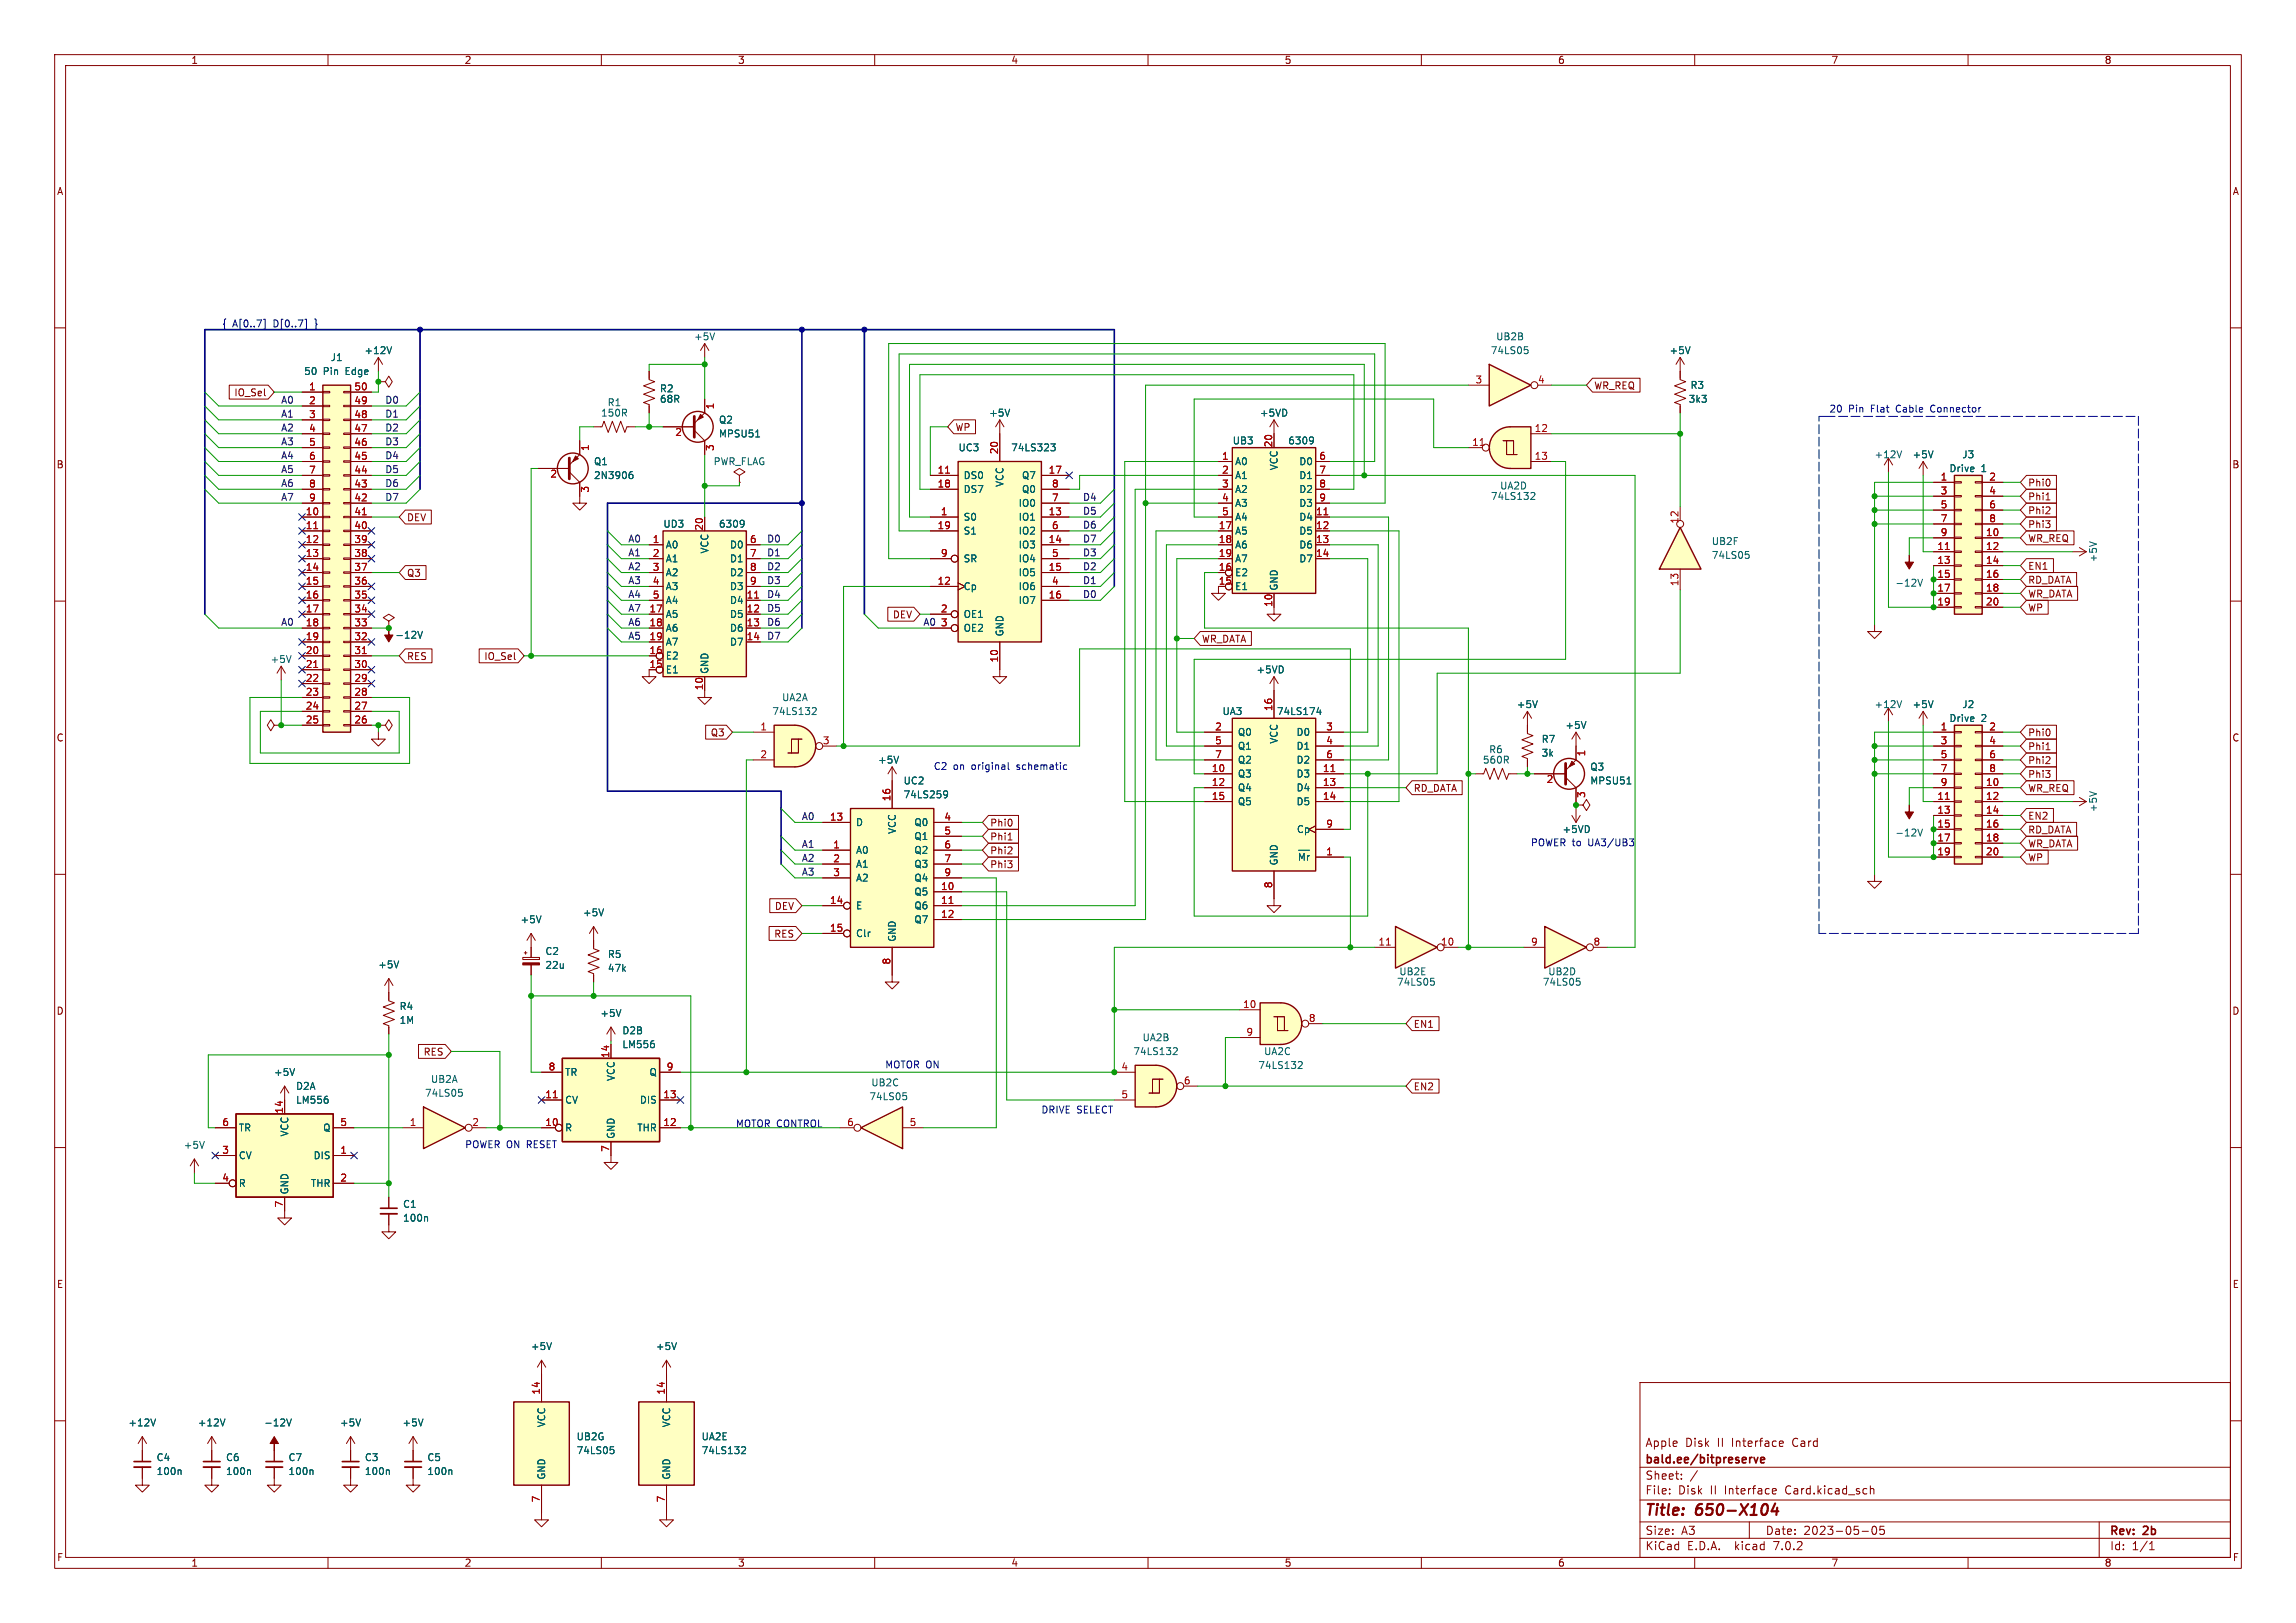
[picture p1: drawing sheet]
<svg xmlns="http://www.w3.org/2000/svg" width="420mm" height="297mm" viewBox="0 0 420 297" stroke-linecap="round" stroke-linejoin="round" font-family="sans-serif">
<defs><g id="words">
<g font-size="2.8" fill="#840000">
<text x="301" y="277.8">Title:</text>
<text x="310.4" y="277.8">650-X104</text>
</g>
<g font-size="2.1" fill="#840000">
<text x="301" y="268.1">bald.ee/bitpreserve</text>
<text x="301" y="264.9">Apple</text>
<text x="308.3" y="264.9">Disk</text>
<text x="314.1" y="264.9">II</text>
<text x="316.8" y="264.9">Interface</text>
<text x="328" y="264.9">Card</text>
<text x="301" y="273.6">File:</text>
<text x="301" y="270.9">Sheet:</text>
<text x="307" y="273.6">Disk</text>
<text x="312.9" y="273.6">II</text>
<text x="315.5" y="273.6">Interface</text>
<text x="326.7" y="273.6">Card.kicad_sch</text>
<text x="301" y="281">Size:</text>
<text x="307.6" y="281">A3</text>
<text x="323" y="281">Date:</text>
<text x="329.9" y="281">2023-05-05</text>
<text x="386" y="281.2">Rev:</text>
<text x="392.2" y="281.2">2b</text>
<text x="301" y="283.8">KiCad</text>
<text x="308.6" y="283.8">E.D.A.</text>
<text x="317.4" y="283.8">kicad</text>
<text x="324.5" y="283.8">7.0.2</text>
<text x="386" y="283.8">Id:</text>
<text x="390" y="283.8">1/1</text>
</g>
<g font-size="1.8" fill="#840000">
<text x="35" y="11.8">1</text>
<text x="85" y="11.8">2</text>
<text x="135" y="11.8">3</text>
<text x="185" y="11.8">4</text>
<text x="235" y="11.8">5</text>
<text x="285" y="11.8">6</text>
<text x="335" y="11.8">7</text>
<text x="385" y="11.8">8</text>
<text x="10.4" y="35.8">A</text>
<text x="408.4" y="35.8">A</text>
<text x="291.6" y="71.4">WR_REQ</text>
<text x="42.7" y="72.7">IO_Sel</text>
<text x="174.8" y="79">WP</text>
<text x="10.3" y="85.8">B</text>
<text x="371" y="89.2">Phi0</text>
<text x="408.3" y="85.8">B</text>
<text x="74.5" y="95.5">DEV</text>
<text x="371" y="91.7">Phi1</text>
<text x="371" y="94.3">Phi2</text>
<text x="371" y="96.8">Phi3</text>
<text x="371" y="99.3">WR_REQ</text>
<text x="74.5" y="105.7">Q3</text>
<text x="371" y="104.4">EN1</text>
<text x="371" y="107">RD_DATA</text>
<text x="163.2" y="113.3">DEV</text>
<text x="371" y="112">WP</text>
<text x="371" y="109.5">WR_DATA</text>
<text x="219.9" y="117.8">WR_DATA</text>
<text x="74.5" y="120.9">RES</text>
<text x="88.5" y="120.9">IO_Sel</text>
<text x="10.3" y="135.8">C</text>
<text x="129.9" y="134.9">Q3</text>
<text x="371" y="137.4">Phi1</text>
<text x="371" y="134.9">Phi0</text>
<text x="408.3" y="135.8">C</text>
<text x="371" y="142.5">Phi3</text>
<text x="371" y="140">Phi2</text>
<text x="258.6" y="145.1">RD_DATA</text>
<text x="371" y="145.1">WR_REQ</text>
<text x="181.1" y="151.4">Phi0</text>
<text x="181.1" y="154">Phi1</text>
<text x="371" y="155.2">WR_DATA</text>
<text x="371" y="152.7">RD_DATA</text>
<text x="371" y="150.1">EN2</text>
<text x="181.1" y="159">Phi3</text>
<text x="181.1" y="156.5">Phi2</text>
<text x="371" y="157.8">WP</text>
<text x="141.6" y="166.7">DEV</text>
<text x="141.5" y="171.7">RES</text>
<text x="10.3" y="185.8">D</text>
<text x="408.3" y="185.8">D</text>
<text x="258.6" y="188.2">EN1</text>
<text x="77.4" y="193.3">RES</text>
<text x="258.6" y="199.7">EN2</text>
<text x="10.4" y="235.8">E</text>
<text x="408.3" y="235.8">E</text>
<text x="10.4" y="285.8">F</text>
<text x="35" y="286.8">1</text>
<text x="85" y="286.8">2</text>
<text x="135" y="286.8">3</text>
<text x="185" y="286.8">4</text>
<text x="235" y="286.8">5</text>
<text x="285" y="286.8">6</text>
<text x="335" y="286.8">7</text>
<text x="385" y="286.8">8</text>
<text x="408.4" y="285.8">F</text>
</g>
<g font-size="1.8" fill="#000084">
<text x="40.6" y="60">{</text>
<text x="42.6" y="60">A[0..7]</text>
<text x="50.1" y="60">D[0..7]</text>
<text x="57.8" y="60">}</text>
</g>
<g font-size="1.8" fill="#006464">
<text x="66.6" y="65">+12V</text>
<text x="126.9" y="62.4">+5V</text>
<text x="272.6" y="65">74LS05</text>
<text x="273.6" y="62.4">UB2B</text>
<text x="305.3" y="65">+5V</text>
<text x="55.6" y="68.8">50</text>
<text x="59.1" y="68.8">Pin</text>
<text x="60.4" y="66.2">J1</text>
<text x="63.2" y="68.8">Edge</text>
<text x="120.7" y="71.9">R2</text>
<text x="309.2" y="71.3">R3</text>
<text x="109.9" y="76.4">150R</text>
<text x="111.1" y="74.5">R1</text>
<text x="120.7" y="73.9">68R</text>
<text x="131.5" y="77.7">Q2</text>
<text x="180.9" y="76.4">+5V</text>
<text x="230.4" y="76.4">+5VD</text>
<text x="308.8" y="73.9">3k3</text>
<text x="131.5" y="80.2">MPSU51</text>
<text x="175.3" y="82.7">UC3</text>
<text x="184.9" y="82.7">74LS323</text>
<text x="225.4" y="81.5">UB3</text>
<text x="235.6" y="81.5">6309</text>
<text x="108.6" y="85.3">Q1</text>
<text x="108.6" y="87.8">2N3906</text>
<text x="130.5" y="85.3">PWR_FLAG</text>
<text x="176.3" y="87.8">DS0</text>
<text x="183.7" y="89.2" transform="rotate(-90 183.7 89.2)">VCC</text>
<text x="186.8" y="87.8">Q7</text>
<text x="225.9" y="85.3">A0</text>
<text x="225.9" y="87.8">A1</text>
<text x="233.9" y="86.2" transform="rotate(-90 233.9 86.2)">VCC</text>
<text x="237.6" y="85.3">D0</text>
<text x="237.6" y="87.8">D1</text>
<text x="274.3" y="89.7">UA2D</text>
<text x="342.8" y="84">+12V</text>
<text x="349.8" y="84">+5V</text>
<text x="356.5" y="86.6">Drive</text>
<text x="358.9" y="84">J3</text>
<text x="362.3" y="86.6">1</text>
<text x="176.3" y="95.4">S0</text>
<text x="176.3" y="90.4">DS7</text>
<text x="186.2" y="95.4">IO1</text>
<text x="186.2" y="92.9">IO0</text>
<text x="186.8" y="90.4">Q0</text>
<text x="225.9" y="90.4">A2</text>
<text x="225.9" y="92.9">A3</text>
<text x="225.9" y="95.4">A4</text>
<text x="237.6" y="95.4">D4</text>
<text x="237.6" y="90.4">D2</text>
<text x="237.6" y="92.9">D3</text>
<text x="272.7" y="91.6">74LS132</text>
<text x="121.3" y="96.7">UD3</text>
<text x="121.8" y="100.5">A0</text>
<text x="129.7" y="101.4" transform="rotate(-90 129.7 101.4)">VCC</text>
<text x="131.5" y="96.7">6309</text>
<text x="133.4" y="100.5">D0</text>
<text x="176.3" y="98">S1</text>
<text x="186.2" y="100.5">IO3</text>
<text x="186.2" y="98">IO2</text>
<text x="225.9" y="98">A5</text>
<text x="225.9" y="100.5">A6</text>
<text x="237.6" y="98">D5</text>
<text x="237.6" y="100.5">D6</text>
<text x="313.1" y="99.9">UB2F</text>
<text x="121.8" y="103.1">A1</text>
<text x="121.8" y="105.6">A2</text>
<text x="133.4" y="103.1">D1</text>
<text x="133.4" y="105.6">D2</text>
<text x="176.3" y="103.1">SR</text>
<text x="186.2" y="105.6">IO5</text>
<text x="186.2" y="103.1">IO4</text>
<text x="225.9" y="105.6">E2</text>
<text x="225.9" y="103.1">A7</text>
<text x="237.6" y="103.1">D7</text>
<text x="313.1" y="102.4">74LS05</text>
<text x="346.6" y="107.5">-12V</text>
<text x="383.7" y="103" transform="rotate(-90 383.7 103)">+5V</text>
<text x="121.8" y="113.2">A5</text>
<text x="121.8" y="108.1">A3</text>
<text x="121.8" y="110.7">A4</text>
<text x="133.4" y="110.7">D4</text>
<text x="133.4" y="113.2">D5</text>
<text x="133.4" y="108.1">D3</text>
<text x="176.3" y="108.1">Cp</text>
<text x="176.3" y="113.2">OE1</text>
<text x="186.2" y="110.7">IO7</text>
<text x="186.2" y="108.1">IO6</text>
<text x="225.9" y="108.1">E1</text>
<text x="233.9" y="108.1" transform="rotate(-90 233.9 108.1)">GND</text>
<text x="72.3" y="117">-12V</text>
<text x="121.8" y="115.8">A6</text>
<text x="121.8" y="118.3">A7</text>
<text x="133.4" y="115.8">D6</text>
<text x="133.4" y="118.3">D7</text>
<text x="176.3" y="115.8">OE2</text>
<text x="183.7" y="116.5" transform="rotate(-90 183.7 116.5)">GND</text>
<text x="49.4" y="121.5">+5V</text>
<text x="121.8" y="123.4">E1</text>
<text x="121.8" y="120.8">E2</text>
<text x="129.7" y="123.3" transform="rotate(-90 129.7 123.3)">GND</text>
<text x="229.8" y="123.4">+5VD</text>
<text x="141.2" y="131">74LS132</text>
<text x="143" y="128.5">UA2A</text>
<text x="223.6" y="131">UA3</text>
<text x="233.5" y="131">74LS174</text>
<text x="277.4" y="129.7">+5V</text>
<text x="342.8" y="129.7">+12V</text>
<text x="349.8" y="129.7">+5V</text>
<text x="358.9" y="129.7">J2</text>
<text x="226.4" y="134.8">Q0</text>
<text x="226.4" y="137.4">Q1</text>
<text x="233.9" y="136.2" transform="rotate(-90 233.9 136.2)">VCC</text>
<text x="237" y="134.8">D0</text>
<text x="237" y="137.4">D1</text>
<text x="272.3" y="138">R6</text>
<text x="281.9" y="136.1">R7</text>
<text x="286.3" y="133.5">+5V</text>
<text x="356.5" y="132.3">Drive</text>
<text x="362.3" y="132.3">2</text>
<text x="160.6" y="139.9">+5V</text>
<text x="165.2" y="143.7">UC2</text>
<text x="226.4" y="142.4">Q3</text>
<text x="226.4" y="139.9">Q2</text>
<text x="237" y="142.4">D3</text>
<text x="237" y="139.9">D2</text>
<text x="271.2" y="139.9">560R</text>
<text x="281.9" y="138.6">3k</text>
<text x="290.8" y="141.2">Q3</text>
<text x="290.8" y="143.7">MPSU51</text>
<text x="165.2" y="146.2">74LS259</text>
<text x="226.4" y="145">Q4</text>
<text x="226.4" y="147.5">Q5</text>
<text x="237" y="145">D4</text>
<text x="237" y="147.5">D5</text>
<text x="383.7" y="148.7" transform="rotate(-90 383.7 148.7)">+5V</text>
<text x="156.6" y="151.3">D</text>
<text x="164" y="152.7" transform="rotate(-90 164 152.7)">VCC</text>
<text x="167.1" y="151.3">Q0</text>
<text x="167.1" y="153.9">Q1</text>
<text x="237.1" y="152.6">Cp</text>
<text x="285.8" y="152.6">+5VD</text>
<text x="346.6" y="153.2">-12V</text>
<text x="156.6" y="156.4">A0</text>
<text x="156.6" y="158.9">A1</text>
<text x="156.6" y="161.5">A2</text>
<text x="167.1" y="156.4">Q2</text>
<text x="167.1" y="158.9">Q3</text>
<text x="167.1" y="161.5">Q4</text>
<text x="233.9" y="158.4" transform="rotate(-90 233.9 158.4)">GND</text>
<text x="237.3" y="158.3">~{Mr}</text>
<text x="106.6" y="167.8">+5V</text>
<text x="156.6" y="166.6">E</text>
<text x="167.1" y="164">Q5</text>
<text x="167.1" y="166.6">Q6</text>
<text x="95.2" y="169.1">+5V</text>
<text x="156.6" y="171.6">Clr</text>
<text x="164" y="172.3" transform="rotate(-90 164 172.3)">GND</text>
<text x="167.1" y="169.1">Q7</text>
<text x="69.1" y="177.4">+5V</text>
<text x="99.7" y="174.9">C2</text>
<text x="99.7" y="177.4">22u</text>
<text x="111.1" y="175.5">R5</text>
<text x="111.1" y="178">47k</text>
<text x="255.9" y="178.6">UB2E</text>
<text x="283.1" y="178.6">UB2D</text>
<text x="73" y="185">R4</text>
<text x="255.5" y="180.5">74LS05</text>
<text x="282.1" y="180.5">74LS05</text>
<text x="73" y="187.5">1M</text>
<text x="109.8" y="186.2">+5V</text>
<text x="113.8" y="189.4">D2B</text>
<text x="113.8" y="192">LM556</text>
<text x="208.9" y="190.7">UA2B</text>
<text x="50.1" y="197">+5V</text>
<text x="103.4" y="197">TR</text>
<text x="112.6" y="197.9" transform="rotate(-90 112.6 197.9)">VCC</text>
<text x="118.7" y="197">Q</text>
<text x="207.2" y="193.2">74LS132</text>
<text x="230.1" y="195.8">74LS132</text>
<text x="231.2" y="193.2">UA2C</text>
<text x="54.1" y="199.6">D2A</text>
<text x="54.1" y="202.1">LM556</text>
<text x="77.7" y="200.9">74LS05</text>
<text x="78.8" y="198.3">UB2A</text>
<text x="103.4" y="202.1">CV</text>
<text x="116.9" y="202.1">DIS</text>
<text x="159" y="201.5">74LS05</text>
<text x="159.3" y="198.9">UB2C</text>
<text x="43.7" y="207.2">TR</text>
<text x="52.9" y="208.1" transform="rotate(-90 52.9 208.1)">VCC</text>
<text x="59" y="207.2">Q</text>
<text x="103.4" y="207.2">R</text>
<text x="112.6" y="208.4" transform="rotate(-90 112.6 208.4)">GND</text>
<text x="116.4" y="207.2">THR</text>
<text x="33.6" y="210.4">+5V</text>
<text x="43.7" y="212.3">CV</text>
<text x="57.2" y="212.3">DIS</text>
<text x="43.7" y="217.4">R</text>
<text x="52.9" y="218.6" transform="rotate(-90 52.9 218.6)">GND</text>
<text x="56.8" y="217.4">THR</text>
<text x="73.7" y="221.2">C1</text>
<text x="73.7" y="223.7">100n</text>
<text x="97.1" y="247.2">+5V</text>
<text x="119.9" y="247.2">+5V</text>
<text x="23.4" y="261.2">+12V</text>
<text x="36.1" y="261.2">+12V</text>
<text x="48.3" y="261.2">-12V</text>
<text x="62.1" y="261.2">+5V</text>
<text x="73.6" y="261.2">+5V</text>
<text x="99.9" y="261.3" transform="rotate(-90 99.9 261.3)">VCC</text>
<text x="105.4" y="263.7">UB2G</text>
<text x="122.7" y="261.3" transform="rotate(-90 122.7 261.3)">VCC</text>
<text x="128.3" y="263.7">UA2E</text>
<text x="28.6" y="267.5">C4</text>
<text x="41.3" y="267.5">C6</text>
<text x="52.7" y="267.5">C7</text>
<text x="66.7" y="267.5">C3</text>
<text x="78.1" y="267.5">C5</text>
<text x="105.4" y="266.3">74LS05</text>
<text x="128.3" y="266.3">74LS132</text>
<text x="28.6" y="270.1">100n</text>
<text x="41.3" y="270.1">100n</text>
<text x="52.7" y="270.1">100n</text>
<text x="66.7" y="270.1">100n</text>
<text x="78.1" y="270.1">100n</text>
<text x="99.9" y="270.8" transform="rotate(-90 99.9 270.8)">GND</text>
<text x="122.7" y="270.8" transform="rotate(-90 122.7 270.8)">GND</text>
</g>
<g font-size="1.8" fill="#a90000">
<text x="56.5" y="71.5">1</text>
<text x="64.8" y="71.5">50</text>
<text x="269.8" y="70.2">3</text>
<text x="281.3" y="70.2">4</text>
<text x="56.5" y="74">2</text>
<text x="56.5" y="76.6">3</text>
<text x="64.8" y="76.6">48</text>
<text x="64.8" y="74">49</text>
<text x="130.8" y="75" transform="rotate(-90 130.8 75)">1</text>
<text x="56.5" y="79.1">4</text>
<text x="56.5" y="81.7">5</text>
<text x="64.8" y="81.7">46</text>
<text x="64.8" y="79.1">47</text>
<text x="107.9" y="82.6" transform="rotate(-90 107.9 82.6)">1</text>
<text x="123.5" y="80">2</text>
<text x="130.8" y="82.6" transform="rotate(-90 130.8 82.6)">3</text>
<text x="182.6" y="83.2" transform="rotate(-90 182.6 83.2)">20</text>
<text x="232.8" y="81.9" transform="rotate(-90 232.8 81.9)">20</text>
<text x="269.2" y="81.7">11</text>
<text x="280.7" y="79.1">12</text>
<text x="56.5" y="84.2">6</text>
<text x="56.5" y="86.7">7</text>
<text x="56.5" y="89.3">8</text>
<text x="64.8" y="89.3">43</text>
<text x="64.8" y="86.7">44</text>
<text x="64.8" y="84.2">45</text>
<text x="100.6" y="87.6">2</text>
<text x="171.4" y="86.7">11</text>
<text x="171.4" y="89.3">18</text>
<text x="191.8" y="86.7">17</text>
<text x="192.4" y="89.3">8</text>
<text x="223.5" y="84.2">1</text>
<text x="223.5" y="86.7">2</text>
<text x="223.5" y="89.3">3</text>
<text x="241.3" y="84.2">6</text>
<text x="241.3" y="86.7">7</text>
<text x="241.3" y="89.3">8</text>
<text x="280.7" y="84.2">13</text>
<text x="354.9" y="88">1</text>
<text x="363.8" y="88">2</text>
<text x="55.9" y="94.4">10</text>
<text x="56.5" y="91.8">9</text>
<text x="64.8" y="94.4">41</text>
<text x="64.8" y="91.8">42</text>
<text x="107.9" y="90.2" transform="rotate(-90 107.9 90.2)">3</text>
<text x="172.1" y="94.4">1</text>
<text x="191.8" y="94.4">13</text>
<text x="192.4" y="91.8">7</text>
<text x="223.5" y="91.8">4</text>
<text x="223.5" y="94.4">5</text>
<text x="240.7" y="94.4">11</text>
<text x="241.3" y="91.8">9</text>
<text x="307.1" y="95.9" transform="rotate(-90 307.1 95.9)">12</text>
<text x="354.9" y="90.6">3</text>
<text x="354.9" y="93.1">5</text>
<text x="354.9" y="95.6">7</text>
<text x="363.8" y="90.6">4</text>
<text x="363.8" y="93.1">6</text>
<text x="363.8" y="95.6">8</text>
<text x="55.9" y="96.9">11</text>
<text x="55.9" y="99.4">12</text>
<text x="55.9" y="102">13</text>
<text x="64.8" y="102">38</text>
<text x="64.8" y="99.4">39</text>
<text x="64.8" y="96.9">40</text>
<text x="119.3" y="99.4">1</text>
<text x="119.3" y="102">2</text>
<text x="128.7" y="97.2" transform="rotate(-90 128.7 97.2)">20</text>
<text x="137.1" y="99.4">6</text>
<text x="137.1" y="102">7</text>
<text x="171.4" y="96.9">19</text>
<text x="172.1" y="102">9</text>
<text x="191.8" y="99.4">14</text>
<text x="192.4" y="102">5</text>
<text x="192.4" y="96.9">6</text>
<text x="222.9" y="96.9">17</text>
<text x="222.9" y="99.4">18</text>
<text x="222.9" y="102">19</text>
<text x="240.7" y="96.9">12</text>
<text x="240.7" y="99.4">13</text>
<text x="240.7" y="102">14</text>
<text x="354.3" y="100.7">11</text>
<text x="354.9" y="98.2">9</text>
<text x="363.2" y="98.2">10</text>
<text x="363.2" y="100.7">12</text>
<text x="55.9" y="104.5">14</text>
<text x="55.9" y="107.1">15</text>
<text x="64.8" y="107.1">36</text>
<text x="64.8" y="104.5">37</text>
<text x="119.3" y="104.5">3</text>
<text x="119.3" y="107.1">4</text>
<text x="137.1" y="104.5">8</text>
<text x="137.1" y="107.1">9</text>
<text x="171.4" y="107.1">12</text>
<text x="191.8" y="104.5">15</text>
<text x="192.4" y="107.1">4</text>
<text x="222.9" y="107.1">15</text>
<text x="222.9" y="104.5">16</text>
<text x="307.1" y="107.3" transform="rotate(-90 307.1 107.3)">13</text>
<text x="354.3" y="103.3">13</text>
<text x="354.3" y="105.8">15</text>
<text x="363.2" y="103.3">14</text>
<text x="363.2" y="105.8">16</text>
<text x="55.9" y="109.6">16</text>
<text x="55.9" y="112.1">17</text>
<text x="64.8" y="112.1">34</text>
<text x="64.8" y="109.6">35</text>
<text x="118.7" y="112.1">17</text>
<text x="119.3" y="109.6">5</text>
<text x="136.5" y="109.6">11</text>
<text x="136.5" y="112.1">12</text>
<text x="172.1" y="112.1">2</text>
<text x="191.8" y="109.6">16</text>
<text x="232.8" y="111.1" transform="rotate(-90 232.8 111.1)">10</text>
<text x="354.3" y="108.3">17</text>
<text x="354.3" y="110.9">19</text>
<text x="363.2" y="108.3">18</text>
<text x="363.2" y="110.9">20</text>
<text x="55.9" y="114.7">18</text>
<text x="55.9" y="117.2">19</text>
<text x="55.9" y="119.8">20</text>
<text x="64.8" y="119.8">31</text>
<text x="64.8" y="117.2">32</text>
<text x="64.8" y="114.7">33</text>
<text x="118.7" y="119.8">16</text>
<text x="118.7" y="114.7">18</text>
<text x="118.7" y="117.2">19</text>
<text x="136.5" y="114.7">13</text>
<text x="136.5" y="117.2">14</text>
<text x="172.1" y="114.7">3</text>
<text x="55.9" y="122.3">21</text>
<text x="55.9" y="124.8">22</text>
<text x="64.8" y="124.8">29</text>
<text x="64.8" y="122.3">30</text>
<text x="118.7" y="122.3">15</text>
<text x="182.6" y="121.3" transform="rotate(-90 182.6 121.3)">10</text>
<text x="55.9" y="127.4">23</text>
<text x="55.9" y="129.9">24</text>
<text x="64.8" y="129.9">27</text>
<text x="64.8" y="127.4">28</text>
<text x="128.7" y="126.4" transform="rotate(-90 128.7 126.4)">10</text>
<text x="232.8" y="130.2" transform="rotate(-90 232.8 130.2)">16</text>
<text x="55.9" y="132.5">25</text>
<text x="64.8" y="132.5">26</text>
<text x="139" y="133.7">1</text>
<text x="150.5" y="136.3">3</text>
<text x="222.2" y="133.7">2</text>
<text x="222.2" y="136.3">5</text>
<text x="242.5" y="133.7">3</text>
<text x="242.5" y="136.3">4</text>
<text x="354.9" y="133.7">1</text>
<text x="354.9" y="136.3">3</text>
<text x="363.8" y="133.7">2</text>
<text x="363.8" y="136.3">4</text>
<text x="139" y="138.8">2</text>
<text x="221.6" y="141.4">10</text>
<text x="221.6" y="143.9">12</text>
<text x="222.2" y="138.8">7</text>
<text x="241.9" y="141.4">11</text>
<text x="241.9" y="143.9">13</text>
<text x="242.5" y="138.8">6</text>
<text x="282.9" y="143.5">2</text>
<text x="290.2" y="138.5" transform="rotate(-90 290.2 138.5)">1</text>
<text x="354.9" y="138.8">5</text>
<text x="354.9" y="141.4">7</text>
<text x="354.9" y="143.9">9</text>
<text x="363.2" y="143.9">10</text>
<text x="363.8" y="138.8">6</text>
<text x="363.8" y="141.4">8</text>
<text x="162.9" y="146.7" transform="rotate(-90 162.9 146.7)">16</text>
<text x="221.6" y="146.4">15</text>
<text x="241.9" y="146.4">14</text>
<text x="290.2" y="146.1" transform="rotate(-90 290.2 146.1)">3</text>
<text x="354.3" y="146.4">11</text>
<text x="354.3" y="149">13</text>
<text x="363.2" y="146.4">12</text>
<text x="363.2" y="149">14</text>
<text x="151.8" y="150.2">13</text>
<text x="152.4" y="155.3">1</text>
<text x="172.7" y="150.2">4</text>
<text x="172.7" y="152.8">5</text>
<text x="172.7" y="155.3">6</text>
<text x="242.5" y="151.5">9</text>
<text x="354.3" y="151.5">15</text>
<text x="354.3" y="154.1">17</text>
<text x="363.2" y="151.5">16</text>
<text x="363.2" y="154.1">18</text>
<text x="152.4" y="157.9">2</text>
<text x="152.4" y="160.4">3</text>
<text x="172.7" y="157.9">7</text>
<text x="172.7" y="160.4">9</text>
<text x="242.5" y="156.6">1</text>
<text x="354.3" y="156.6">19</text>
<text x="363.2" y="156.6">20</text>
<text x="151.8" y="165.5">14</text>
<text x="172.1" y="162.9">10</text>
<text x="172.1" y="165.5">11</text>
<text x="232.8" y="162.6" transform="rotate(-90 232.8 162.6)">8</text>
<text x="151.8" y="170.6">15</text>
<text x="172.1" y="168">12</text>
<text x="252.1" y="173.1">11</text>
<text x="263.5" y="173.1">10</text>
<text x="280" y="173.1">9</text>
<text x="291.4" y="173.1">8</text>
<text x="162.9" y="176.6" transform="rotate(-90 162.9 176.6)">8</text>
<text x="227.3" y="184.5">10</text>
<text x="227.9" y="189.6">9</text>
<text x="239.4" y="187.1">8</text>
<text x="100.3" y="196">8</text>
<text x="111.5" y="193.7" transform="rotate(-90 111.5 193.7)">14</text>
<text x="121.9" y="196">9</text>
<text x="205.1" y="196">4</text>
<text x="51.8" y="203.8" transform="rotate(-90 51.8 203.8)">14</text>
<text x="99.7" y="201">11</text>
<text x="121.3" y="201">13</text>
<text x="205.1" y="201">5</text>
<text x="216.5" y="198.5">6</text>
<text x="40.6" y="206.1">6</text>
<text x="62.2" y="206.1">5</text>
<text x="74.9" y="206.1">1</text>
<text x="86.3" y="206.1">2</text>
<text x="99.7" y="206.1">10</text>
<text x="121.3" y="206.1">12</text>
<text x="154.9" y="206.1">6</text>
<text x="166.3" y="206.1">5</text>
<text x="40.6" y="211.2">3</text>
<text x="62.2" y="211.2">1</text>
<text x="111.5" y="210.9" transform="rotate(-90 111.5 210.9)">7</text>
<text x="40.6" y="216.3">4</text>
<text x="51.8" y="221" transform="rotate(-90 51.8 221)">7</text>
<text x="62.2" y="216.3">2</text>
<text x="98.8" y="255.3" transform="rotate(-90 98.8 255.3)">14</text>
<text x="121.7" y="255.3" transform="rotate(-90 121.7 255.3)">14</text>
<text x="98.8" y="275" transform="rotate(-90 98.8 275)">7</text>
<text x="121.7" y="275" transform="rotate(-90 121.7 275)">7</text>
</g>
<g font-size="1.8" fill="#0f0f0f">
<text x="51.4" y="76.5">A1</text>
<text x="51.4" y="73.9">A0</text>
<text x="70.5" y="76.5">D1</text>
<text x="70.5" y="73.9">D0</text>
<text x="51.4" y="81.6">A3</text>
<text x="51.4" y="79">A2</text>
<text x="70.5" y="79">D2</text>
<text x="70.5" y="81.6">D3</text>
<text x="51.4" y="84.1">A4</text>
<text x="51.4" y="86.6">A5</text>
<text x="51.4" y="89.2">A6</text>
<text x="70.5" y="86.6">D5</text>
<text x="70.5" y="89.2">D6</text>
<text x="70.5" y="84.1">D4</text>
<text x="51.4" y="91.7">A7</text>
<text x="70.5" y="91.7">D7</text>
<text x="198.1" y="94.3">D5</text>
<text x="198.1" y="91.7">D4</text>
<text x="114.9" y="101.9">A1</text>
<text x="114.9" y="99.3">A0</text>
<text x="140.3" y="99.3">D0</text>
<text x="140.3" y="101.9">D1</text>
<text x="198.1" y="96.8">D6</text>
<text x="198.1" y="99.3">D7</text>
<text x="198.1" y="101.9">D3</text>
<text x="114.9" y="107">A3</text>
<text x="114.9" y="104.4">A2</text>
<text x="140.3" y="107">D3</text>
<text x="140.3" y="104.4">D2</text>
<text x="198.1" y="104.4">D2</text>
<text x="198.1" y="107">D1</text>
<text x="114.9" y="112">A7</text>
<text x="114.9" y="109.5">A4</text>
<text x="140.3" y="109.5">D4</text>
<text x="140.3" y="112">D5</text>
<text x="198.1" y="109.5">D0</text>
<text x="51.4" y="114.6">A0</text>
<text x="114.9" y="117.1">A5</text>
<text x="114.9" y="114.6">A6</text>
<text x="140.3" y="114.6">D6</text>
<text x="140.3" y="117.1">D7</text>
<text x="168.9" y="114.6">A0</text>
<text x="146.7" y="150.1">A0</text>
<text x="146.7" y="155.2">A1</text>
<text x="146.7" y="160.3">A3</text>
<text x="146.7" y="157.8">A2</text>
</g>
<g font-size="1.8" fill="#0000c2">
<text x="334.6" y="75.6">20</text>
<text x="338.2" y="75.6">Pin</text>
<text x="342.3" y="75.6">Flat</text>
<text x="347" y="75.6">Cable</text>
<text x="353.4" y="75.6">Connector</text>
<text x="170.8" y="141">C2</text>
<text x="174.4" y="141">on</text>
<text x="177.8" y="141">original</text>
<text x="186.1" y="141">schematic</text>
<text x="280" y="154.9">POWER to</text>
<text x="290.6" y="154.9">UA3/UB3</text>
<text x="161.9" y="195.6">MOTOR ON</text>
<text x="190.5" y="203.8">DRIVE SELECT</text>
<text x="134.6" y="206.4">MOTOR CONTROL</text>
<text x="85.1" y="210.2">POWER ON RESET</text>
</g>
</g></defs>
<g fill="none" stroke="#840000" stroke-width=".18">
<path d="M10 10h400v277h-400zM12 12h396v273h-396zM60 10v2M110 10v2M160 10v2M210 10v2M260 10v2M310 10v2M360 10v2M10 60h2M408 60h2M353.7 88.3h3.8"/>
<path d="M353.7 98.4h3.8M353.7 90.8h3.8M353.7 93.3h3.8M353.7 95.9h3.8M357.5 98.3h1.3v.3h-1.3zM357.5 95.8h1.3v.2h-1.3zM357.5 93.2h1.3v.3h-1.3zM357.5 90.7h1.3v.2h-1.3zM357.5 88.1h1.3v.3h-1.3zM361.3 98.3h1.3v.3h-1.3zM361.3 95.8h1.3v.2h-1.3zM361.3 93.2h1.3v.3h-1.3z"/>
<path d="M361.3 90.7h1.3v.2h-1.3zM361.3 88.1h1.3v.3h-1.3zM362.6 88.3h3.8M362.6 98.4h3.8M362.6 90.8h3.8M362.6 93.3h3.8M362.6 95.9h3.8M10 110h2M342.9 114.3v1.3h1.3l-1.3 1.2-1.3-1.2h1.3M353.7 101h3.8M353.7 103.5h3.8M353.7 106h3.8"/>
<path d="M353.7 108.6h3.8M353.7 111.1h3.8M357.5 111h1.3v.3h-1.3zM357.5 108.5h1.3v.2h-1.3zM357.5 105.9h1.3v.3h-1.3zM357.5 103.4h1.3v.2h-1.3zM357.5 100.8h1.3v.3h-1.3zM361.3 111h1.3v.3h-1.3zM361.3 108.5h1.3v.2h-1.3zM361.3 105.9h1.3v.3h-1.3zM361.3 103.4h1.3v.2h-1.3zM361.3 100.8h1.3v.3h-1.3z"/>
<path d="M362.6 101h3.8M362.6 103.5h3.8M362.6 106h3.8M362.6 108.6h3.8M362.6 111.1h3.8M408 110h2M288.3 134l-.8 1.3M288.3 134v2.5M288.3 134l.8 1.3M10 160h2M287.5 149.2l.8 1.3M288.3 147.3h1.3l.6-1 .6 1-.6 1-.6-1"/>
<path d="M288.3 147.3h.1M288.3 148v2.5M289.1 149.2l-.8 1.3M408 160h2M10 210h2M408 210h2M10 260h2M99.1 248.9l-.8 1.3M99.1 248.9v2.6M99.1 248.9l.7 1.3M121.9 248.9v7.6M121.9 248.9l-.7 1.3"/>
<path d="M121.9 248.9l.8 1.3M300 253h108v32h-108zM408 260h2M121.9 271.8v5.1M300 278.5h108M300 274.5h108M300 268.5h108M305.4 273.3v.1M305.4 272.5v.1M307.6 270.6v.1M307.6 269.8v.1M310.5 269.1l-1.3 2"/>
<path d="M320 278.5v3M324.3 273.3h.5M324.3 272.5l.4-.1 .2 .4-.7 .1M325.6 264.6h.5M325.6 263.8l.4-.1 .2 .4-.7 .1M342.1 272.5l.2-.1 .4 .1 .1 .9M342.1 271.9v1.5M342.6 279.4l.2-.1a.8 .8 0 0 1 .5 .7 .8 .8 0 0 1-.5 .8 1 1 0 0 1-.2-1.4zM344.6 279.3h-.7l-.1 .7 .3-.1h.5l.1 .3-.1 .5-.2 .1-.6-.1M384 278.5v6.5M60 285v2M110 285v2"/>
<path d="M160 285v2M210 285v2M260 285v2M300 281.5h108M310 285v2M340.6 280.2h1.2M360 285v2M393.2 283.6h.9M393.2 282.5l.4-.4v1.5"/>
</g>
<path d="M324.7 275.1l-.6 1.5h1.2M325.1 275.9l-.2 1.3" fill="none" stroke="#840000" stroke-width=".4"/>
<path d="M320.8 266.7l.4 1 .4-1M322.1 267.2l.7-.1-.1-.3-.4-.1-.2 .2v.7h.6" fill="none" stroke="#840000" stroke-width=".3"/>
<g fill="#ffffc2" stroke="#ffffc2" stroke-width=".18">
<path d="M357.5 87h5.1v25.4h-5.1z"/>
<path d="M116.8 256.5h10.2v15.3h-10.2z"/>
</g>
<path d="M357.5 87h5.1v25.4h-5.1zM116.8 256.5h10.2v15.3h-10.2z" fill="none" stroke="#840000" stroke-width=".25"/>
<path d="M355.8 100.6h.8" fill="none" stroke="#a90000" stroke-width=".18"/>
<path d="M290.1 132l-.4 1.3M100.9 245.7l-.4 1.3M123.7 245.7l-.4 1.3M135.8 264.7l.5 .1 .1 .3-.8 .9h.8" fill="none" stroke="#006464" stroke-width=".18"/>
<path d="M307.3 96.5l3.8 7.6h-7.6z" fill="#ffffc2"/>
<path d="M59.1 70.5h5v63.5h-5zM307.3 96.5l3.8 7.6h-7.6z" fill="none" stroke="#840000" stroke-width=".25"/>
<g fill="none" stroke="#840000" stroke-width=".18">
<path d="M55.2 71.8h3.9M55.2 74.3h3.9M55.2 76.8h3.9M55.2 79.4h3.9M59.1 79.2h1.2v.3h-1.2zM59.1 76.7h1.2v.3h-1.2zM59.1 74.2h1.2v.2h-1.2zM59.1 71.6h1.2v.3h-1.2zM62.9 79.2h1.2v.3h-1.2zM62.9 76.7h1.2v.3h-1.2zM62.9 74.2h1.2v.2h-1.2zM62.9 71.6h1.2v.3h-1.2z"/>
<path d="M64.1 71.8h3.8M64.1 74.3h3.8M64.1 76.8h3.8M64.1 79.4h3.8M69.2 69.9h1.3l.6-1.1 .7 1.1-.7 1-.6-1M69.2 69.9h.1M69.2 65.4l-.7 1.3M69.2 65.4v2.5M69.2 65.4l.8 1.3M307.3 67.9v1.6l1.1 .4-2.1 .7 2.1 .8-2.1 .7 2.1 .8-2.1 .8 1 .3v1.6M55.2 94.6h3.9M55.2 97.2h3.9"/>
<path d="M55.2 99.7h3.9M55.2 92.1h3.9M55.2 89.5h3.9M55.2 87h3.9M55.2 84.5h3.9M55.2 81.9h3.9M59.1 99.6h1.2v.2h-1.2zM59.1 97h1.2v.3h-1.2zM59.1 94.5h1.2v.2h-1.2zM59.1 91.9h1.2v.3h-1.2zM59.1 89.4h1.2v.3h-1.2zM59.1 86.9h1.2v.2h-1.2z"/>
<path d="M59.1 84.3h1.2v.3h-1.2zM59.1 81.8h1.2v.2h-1.2zM62.9 99.6h1.2v.2h-1.2zM62.9 97h1.2v.3h-1.2zM62.9 94.5h1.2v.2h-1.2zM62.9 91.9h1.2v.3h-1.2zM62.9 89.4h1.2v.3h-1.2zM62.9 86.9h1.2v.2h-1.2zM62.9 84.3h1.2v.3h-1.2zM62.9 81.8h1.2v.2h-1.2zM64.1 94.6h3.8M64.1 97.2h3.8"/>
<path d="M64.1 99.7h3.8M64.1 92.1h3.8M64.1 89.5h3.8M64.1 87h3.8M64.1 84.5h3.8M64.1 81.9h3.8M307.3 92.7v2.6M55.2 102.2h3.9M55.2 104.8h3.9M55.2 107.3h3.9M55.2 109.9h3.9M55.2 112.4h3.9"/>
<path d="M55.2 114.9h3.9M55.2 117.5h3.9M59.1 119.9h1.2v.2h-1.2zM59.1 117.3h1.2v.3h-1.2zM59.1 114.8h1.2v.3h-1.2zM59.1 112.3h1.2v.2h-1.2zM59.1 109.7h1.2v.3h-1.2zM59.1 107.2h1.2v.2h-1.2zM59.1 104.6h1.2v.3h-1.2zM59.1 102.1h1.2v.3h-1.2zM62.9 119.9h1.2v.2h-1.2zM62.9 117.3h1.2v.3h-1.2z"/>
<path d="M62.9 114.8h1.2v.3h-1.2zM62.9 112.3h1.2v.2h-1.2zM62.9 109.7h1.2v.3h-1.2zM62.9 107.2h1.2v.2h-1.2zM62.9 104.6h1.2v.3h-1.2zM62.9 102.1h1.2v.3h-1.2zM64.1 102.2h3.8M64.1 104.8h3.8M64.1 107.3h3.8M64.1 109.9h3.8M64.1 112.4h3.8M64.1 114.9h3.8"/>
<path d="M64.1 117.5h3.8M307.3 104.1v3.9M55.2 120h3.9M55.2 122.6h3.9M55.2 125.1h3.9M55.2 127.6h3.9M55.2 130.2h3.9M55.2 132.7h3.9M59.1 132.6h1.2v.2h-1.2zM59.1 130h1.2v.3h-1.2zM59.1 127.5h1.2v.3h-1.2zM59.1 125h1.2v.2h-1.2z"/>
<path d="M59.1 122.4h1.2v.3h-1.2zM62.9 132.6h1.2v.2h-1.2zM62.9 130h1.2v.3h-1.2zM62.9 127.5h1.2v.3h-1.2zM62.9 125h1.2v.2h-1.2zM62.9 122.4h1.2v.3h-1.2zM64.1 120h3.8M64.1 122.6h3.8M64.1 125.1h3.8M64.1 127.6h3.8M64.1 130.2h3.8M64.1 132.7h3.8"/>
<path d="M64.1 270.5v1.3h1.3l-1.3 1.2-1.2-1.2h1.2M121.9 276.9v1.2h1.3l-1.3 1.3-1.3-1.3h1.3"/>
<circle cx="307.3" cy="95.9" r=".63"/>
</g>
<path d="M71.6 63.5l-.4 1.2M319.3 100.9h.6M319.4 101.4h.3l.3 .2-.1 .5-.5 .1" fill="none" stroke="#006464" stroke-width=".18"/>
<g fill="#ffffc2" stroke="#ffffc2" stroke-width=".18">
<path d="M59.1 70.5h5v63.5h-5z"/>
<path d="M234.3 183.5a3.8 3.8 0 0 1 3.8 3.8 3.8 3.8 0 0 1-3.8 3.8z"/>
</g>
<path d="M57.4 96.7h.7M66.3 94.2h.7M66.3 119.6h.7M57.4 122.1h.7" fill="none" stroke="#a90000" stroke-width=".18"/>
<path d="M230.5 183.5h3.8v7.6h-3.8z" fill="#ffffc2"/>
<g fill="none" stroke="#840000" stroke-width=".18">
<path d="M108.6 78.1h1.5l.4-1 .8 2 .7-2 .8 2 .7-2 .8 2 .4-1h1.5M98.4 85.7h5.7M104.1 86.4l1.9 1.9v3.8h1.3l-1.3 1.2-1.2-1.2h1.2M106 80.6v2.6l-1.9 1.9M118.7 99.7h2.6M128.9 94.6v2.6M136.5 99.7h2.6M71.1 113.7l1-.7-1-.6-1 .6 1 .7v1.2M71.1 114.9h.1M118.7 109.9h2.6M118.7 112.4h2.6M118.7 114.9h2.6"/>
<path d="M118.7 117.5h2.6M118.7 102.2h2.6M118.7 104.8h2.6M118.7 107.3h2.6M136.5 109.9h2.6M136.5 112.4h2.6M136.5 114.9h2.6M136.5 117.5h2.6M136.5 102.2h2.6M136.5 104.8h2.6M136.5 107.3h2.6M51.4 121.9l-.7 1.3"/>
<path d="M51.4 121.9v2.6M51.4 121.9l.8 1.3M69.2 132.7h1.3l.6-1 .7 1-.7 1-.6-1M69.2 132.7h.1M118.7 122.6v1.2h1.3l-1.3 1.3-1.2-1.3h1.2M128.9 123.8v3.8h1.3l-1.3 1.3-1.3-1.3h1.3M182.9 122.6v1.2h1.2l-1.2 1.3-1.3-1.3h1.3M163.2 178.4v1.3h1.3l-1.3 1.3-1.3-1.3h1.3M226.7 184.8h3.8M226.7 189.9h3.8M233 186.1h1.9v2.5h.7M233.7 186.1v2.5h1.2"/>
<path d="M239.4 187.3h2.5M50.2 268.5v3.3h1.2l-1.2 1.2-1.3-1.2h1.3M50.2 265.4v2.1"/>
<circle cx="120.6" cy="120" r=".63"/>
<circle cx="120.6" cy="122.6" r=".63"/>
<circle cx="238.8" cy="187.3" r=".63"/>
</g>
<g fill="none" stroke="#840000" stroke-width=".25">
<path d="M121.3 97.2h15.2v26.6h-15.2zM230.5 183.5h3.8a3.8 3.8 0 0 1 3.8 3.8 3.8 3.8 0 0 1-3.8 3.8h-3.8z"/>
<circle cx="104.8" cy="85.7" r="2.82"/>
</g>
<path d="M115.3 86.8h.3l.2 .2-.1 .5-.4 .1M115.7 86.3l-.4 .1M135.9 95.2l.2 .2v.5l-.2 .5M136.1 95.7l-.2 .3M53.2 120l-.4 1.2M76.4 115.5l.5 1.3 .4-1.3M237.7 194.3h.4l.1 .3-.8 .9h.8M52.4 259.7l.5 1.2 .4-1.2M57.1 269l.2 .2v.6" fill="none" stroke="#006464" stroke-width=".18"/>
<path d="M104.1 83.8v3.8" fill="none" stroke="#840000" stroke-width=".51"/>
<g fill="#840000" stroke="#840000" stroke-width=".18">
<path d="M105.3 83.4l.5 .5-1 .6z"/>
<path d="M71.1 114.9v1.3h.8l-.8 1.3-.7-1.3h.7z"/>
<path d="M50.2 262.9l.7 1.3h-.7v1.2v-1.2h-.8z"/>
</g>
<path d="M48.6 268.5h3.1" fill="none" stroke="#840000" stroke-width=".33"/>
<path d="M48.6 267.5h3.1" fill="none" stroke="#840000" stroke-width=".3"/>
<path d="M121.3 97.2h15.2v26.6h-15.2z" fill="#ffffc2" stroke="#ffffc2" stroke-width=".18"/>
<path d="M138 109.4h.8" fill="none" stroke="#a90000" stroke-width=".18"/>
<path d="M157.5 206.4l7.6-3.8v7.6z" fill="#ffffc2"/>
<path d="M155.6 148h15.2v25.4h-15.2zM157.5 206.4l7.6-3.8v7.6z" fill="none" stroke="#840000" stroke-width=".25"/>
<g fill="none" stroke="#840000" stroke-width=".18">
<path d="M150.5 155.6h5.1M150.5 150.5h5.1M150.5 158.1h5.1M163.2 142.9v5.1M170.8 155.6h5.1M170.8 150.5h5.1M170.8 158.1h5.1M170.8 153h5.1M150.5 165.7h3.8M150.5 170.8h3.8M150.5 160.7h5.1M163.2 173.4v5"/>
<path d="M170.8 163.2h5.1M170.8 165.7h5.1M170.8 168.3h5.1M170.8 160.7h5.1M111.8 188l-.8 1.2M111.8 188v2.5M111.8 188l.7 1.2M153.7 206.4h2.5M165.1 206.4h3.8"/>
<circle cx="154.9" cy="165.7" r=".63"/>
<circle cx="154.9" cy="170.8" r=".63"/>
<circle cx="156.8" cy="206.4" r=".63"/>
</g>
<path d="M172.8 144.7h.3l.2 .3a.84 .84 0 0 1-.3 1h-.3M173.3 145.3l-.2 .2h-.3M113.6 184.7l-.4 1.3M165.2 200h.6M165.3 200.5h.3l.3 .2-.2 .5h-.4" fill="none" stroke="#006464" stroke-width=".18"/>
<path d="M155.6 148h15.2v25.4h-15.2z" fill="#ffffc2" stroke="#ffffc2" stroke-width=".18"/>
<path d="M173.6 165.3h.7" fill="none" stroke="#a90000" stroke-width=".18"/>
<path d="M77.5 202.6l7.6 3.8-7.6 3.8z" fill="#ffffc2"/>
<path d="M77.5 202.6l7.6 3.8-7.6 3.8z" fill="none" stroke="#840000" stroke-width=".25"/>
<g fill="none" stroke="#840000" stroke-width=".18">
<path d="M50.2 132.7l-.7-1-.6 1 .6 1 .7-1h1.2M51.4 132.7h.1M69.2 134v1.3h1.3l-1.3 1.2-1.3-1.2h1.3M163.2 140.3l-.8 1.3M163.2 140.3v2.6M163.2 140.3l.8 1.3M71.1 179.1v4l1 .4-2 .8 2 .7-2 .8 2 .8-2 .7 1 .4v1.5M71.1 179.1l-.7 1.2M71.1 179.1l.8 1.2M95.6 175.2h3.1v.4h-3.1zM95.9 174.4h.5M96.1 174.1v.5"/>
<path d="M97.2 170.8l-.8 1.3M97.2 170.8v4.4M97.2 176.6v1.8M97.2 170.8l.7 1.3M108.6 169.5v4.1l1 .4-2 .8 2 .7-2 .8 2 .7-2 .8 1 .4v1.5M108.6 169.5l-.8 1.3M108.6 169.5l.7 1.3M52.1 198.8l-.8 1.2M52.1 198.8v2.5M52.1 198.8l.7 1.2M73.7 206.4h3.8M86.4 206.4h2.5"/>
<circle cx="85.7" cy="206.4" r=".63"/>
</g>
<path d="M350.8 106l.4 1.3 .5-1.3M164.4 138.4l-.4 1.3M72.9 175.8l-.4 1.3M99 167.6l-.5 1.3M110.4 166.3l-.4 1.3M53.9 195.5l-.4 1.3M83.9 199.3h.6M84 199.8h.3l.3 .3-.1 .4-.5 .1" fill="none" stroke="#006464" stroke-width=".18"/>
<g fill="#840000" stroke="#840000" stroke-width=".18">
<path d="M95.6 176.2h3.1v.4h-3.1z"/>
<path d="M349.2 101.6v1.3h.8l-.8 1.2-.7-1.2h.7z"/>
</g>
<path d="M282.6 169.5l7.6 3.9-7.6 3.8z" fill="#ffffc2"/>
<path d="M282.6 169.5l7.6 3.9-7.6 3.8z" fill="none" stroke="#840000" stroke-width=".25"/>
<g fill="none" stroke="#840000" stroke-width=".18">
<path d="M278.8 173.4h3.8M291.5 173.4h2.5"/>
<circle cx="290.8" cy="173.4" r=".63"/>
</g>
<path d="M288.4 179h.6M288.5 179.5h.3l.2 .2v.5l-.5 .1" fill="none" stroke="#006464" stroke-width=".18"/>
<path d="M255.3 169.5l7.6 3.9-7.6 3.8z" fill="#ffffc2"/>
<g fill="none" stroke="#840000" stroke-width=".25">
<path d="M175.3 84.5h15.2v33h-15.2zM255.3 169.5l7.6 3.9-7.6 3.8z"/>
<circle cx="127.6" cy="78.1" r="2.82"/>
<circle cx="287" cy="141.6" r="2.82"/>
</g>
<g fill="none" stroke="#840000" stroke-width=".18">
<path d="M118.7 67.9v1.6l1.1 .4-2.1 .7 2.1 .8-2.1 .7 2.1 .8-2.1 .8 1 .3v1.6M121.3 78.1h5.7M127 78.7l1.9 1.9v2.6M128.9 73v2.6l-1.9 1.9M128.9 62.9l-.8 1.2M128.9 62.9v2.5M128.9 62.9l.8 1.2M182.9 79.4v5.1M135.3 87l1-.6-1-.7-1.1 .7 1.1 .6v1.3M135.3 88.3h.1M170.2 94.6h5.1M170.2 87h5.1"/>
<path d="M170.2 89.5h5.1M170.2 97.2h5.1M190.5 94.6h5.1M190.5 87h5.1M190.5 99.7h5.1M190.5 89.5h5.1M190.5 97.2h5.1M190.5 92.1h5.1M170.2 107.3h5.1M170.2 112.4h3.8M170.2 114.9h3.8M170.2 102.2h3.8"/>
<path d="M175.3 106.7l1.2 .6-1.2 .7M182.9 117.5v5.1M190.5 107.3h5.1M190.5 104.8h5.1M190.5 109.9h5.1M190.5 102.2h5.1M379.1 101h2.5M380.4 100.2l1.2 .8M381.6 101l-1.2 .7M279.4 130.2v4l1 .4-2 .8 2 .7-2 .8 2 .8-2 .7 1 .4v1.5M279.4 130.2l-.8 1.2M279.4 130.2l.8 1.2"/>
<path d="M288.3 136.5v2.6l-1.9 1.9M345.4 129.5l-.7 1.3M345.4 129.5v2.6M345.4 129.5l.8 1.3M351.8 130.2l-.8 1.2M351.8 130.2v2.5M351.8 130.2l.8 1.2M269.9 141.6h1.5l.4-1 .7 2 .8-2 .8 2 .7-2 .8 2 .4-1h1.5M280.7 141.6h5.7M286.4 142.2l1.9 1.9v2.6M251.5 173.4h3.8M264.2 173.4h2.5"/>
<path d="M71.1 219.1v2M71.1 222.1v3.3h1.3l-1.3 1.3-1.3-1.3h1.3"/>
<circle cx="174.6" cy="112.4" r=".63"/>
<circle cx="174.6" cy="114.9" r=".63"/>
<circle cx="174.6" cy="102.2" r=".63"/>
<circle cx="263.5" cy="173.4" r=".63"/>
</g>
<path d="M173 86.6h.7M253.6 172.9h.7" fill="none" stroke="#a90000" stroke-width=".18"/>
<path d="M130.7 60.9l-.4 1.3M138.2 80h.8M192.2 81.2h.8l-.4 .5 .4 .1v.5l-.2 .2h-.4M382.2 99.2l1.3 .4M281.2 128.2l-.4 1.3M347.9 128.2l-.5 1.3M353.6 128.2l-.4 1.3M297.6 143.5h.7M350.8 151.7l.4 1.3 .5-1.3M261.7 179h.6M261.8 179.5h.3l.3 .2-.1 .5-.5 .1M78 222.6l.2 .2v.7" fill="none" stroke="#006464" stroke-width=".18"/>
<g fill="#ffffc2" stroke="#ffffc2" stroke-width=".18">
<path d="M175.3 84.5h15.2v33h-15.2z"/>
<path d="M273.6 79.2a3.8 3.8 0 0 1 2.6-1.1v7.6a3.8 3.8 0 0 1-3.5-2.3 3.8 3.8 0 0 1 .9-4.2z"/>
</g>
<path d="M127 76.2v3.8M286.4 139.7v3.8" fill="none" stroke="#840000" stroke-width=".51"/>
<g fill="#840000" stroke="#840000" stroke-width=".18">
<path d="M287.5 139.3l.5 .5-1 .5z"/>
<path d="M128.1 75.8l.6 .5-1.1 .5z"/>
<path d="M349.2 147.3v1.3h.8l-.8 1.3-.7-1.3h.7z"/>
</g>
<path d="M69.6 222.1h3" fill="none" stroke="#840000" stroke-width=".33"/>
<path d="M69.6 221.1h3" fill="none" stroke="#840000" stroke-width=".3"/>
<path d="M276.2 78.1h3.8v7.6h-3.8z" fill="#ffffc2"/>
<g fill="none" stroke="#840000" stroke-width=".18">
<path d="M182.9 76.8l-.8 1.3M182.9 76.8v2.6M182.9 76.8l.7 1.3M233 76.8l-.7 1.3M233 76.8v2.6M233 76.8l.8 1.3M280 79.4h3.8M307.3 65.4l-.7 1.3M307.3 65.4v2.5M307.3 65.4l.8 1.3M268.6 81.9h2.5M275 80.6h.6v2.6h1.9"/>
<path d="M275.6 80.6h1.3v2.6M280 84.5h3.8M35.6 212.1l-.8 1.3M35.6 212.1v2.5M35.6 212.1l.7 1.3"/>
<circle cx="271.8" cy="81.9" r=".63"/>
</g>
<path d="M273.6 79.2a3.8 3.8 0 0 1 2.6-1.1h3.8v7.6h-3.8a3.8 3.8 0 0 1-3.5-2.3 3.8 3.8 0 0 1 .9-4.2z" fill="none" stroke="#840000" stroke-width=".25"/>
<path d="M270.8 81.5h.7" fill="none" stroke="#a90000" stroke-width=".18"/>
<path d="M184.7 74.9l-.4 1.3M309.2 63.5l-.5 1.2M280.2 90.1l.4 .1 .2 .3-.8 .9h.8M37.4 208.9l-.4 1.2" fill="none" stroke="#006464" stroke-width=".18"/>
<path d="M145.4 132.7a3.8 3.8 0 0 1 3.8 3.8 3.8 3.8 0 0 1-3.8 3.8z" fill="#ffffc2" stroke="#ffffc2" stroke-width=".18"/>
<path d="M141.6 132.7h3.8v7.6h-3.8z" fill="#ffffc2"/>
<g fill="none" stroke="#840000" stroke-width=".18">
<path d="M137.8 134h3.8M137.8 139.1h3.8M146 135.3h-1.2v2.5M146.7 135.3h-.7v2.5h-1.9M150.5 136.5h2.5M233 123.8l-.7 1.3M233 123.8v2.6M233 123.8l.8 1.3M99.1 196.2h3.8M111.8 191.1v2.6M120.6 196.2h3.9M99.1 206.4h2.5"/>
<path d="M99.1 201.3h3.8M111.8 208.9v3.8h1.2l-1.2 1.3-1.3-1.3h1.3M120.6 206.4h3.9M120.6 201.3h3.9"/>
<circle cx="149.9" cy="136.5" r=".63"/>
<circle cx="102.2" cy="206.4" r=".63"/>
</g>
<path d="M141.6 132.7h3.8a3.8 3.8 0 0 1 3.8 3.8 3.8 3.8 0 0 1-3.8 3.8h-3.8zM102.9 193.7h17.7v15.2h-17.7z" fill="none" stroke="#840000" stroke-width=".25"/>
<path d="M148.8 129.5l.4 .1 .1 .3-.8 .9h.8" fill="none" stroke="#006464" stroke-width=".18"/>
<path d="M102.9 193.7h17.7v15.2h-17.7z" fill="#ffffc2" stroke="#ffffc2" stroke-width=".18"/>
<path d="M101.2 200.9h.7" fill="none" stroke="#a90000" stroke-width=".18"/>
<path d="M272.4 66.7l7.6 3.8-7.6 3.8z" fill="#ffffc2"/>
<path d="M272.4 66.7l7.6 3.8-7.6 3.8zM225.4 81.9h15.3v26.7h-15.3zM357.5 132.7h5.1v25.4h-5.1zM43.2 203.8h17.8v15.3h-17.8z" fill="none" stroke="#840000" stroke-width=".25"/>
<g fill="none" stroke="#840000" stroke-width=".18">
<path d="M233 79.4v2.5M268.6 70.5h3.8M281.3 70.5h2.5M222.9 84.5h2.5M222.9 94.6h2.5M222.9 97.2h2.5M222.9 99.7h2.5M222.9 87h2.5M222.9 89.5h2.5M222.9 92.1h2.5M240.7 84.5h2.5M240.7 94.6h2.5"/>
<path d="M240.7 97.2h2.5M240.7 99.7h2.5M240.7 87h2.5M240.7 89.5h2.5M240.7 92.1h2.5M351.8 84.5l-.8 1.2M351.8 84.5v2.5M351.8 84.5l.8 1.2M222.9 107.3v1.3h1.3l-1.3 1.3-1.3-1.3h1.3M222.9 102.2h2.5M233 108.6v3.8h1.3l-1.3 1.3-1.2-1.3h1.2M240.7 102.2h2.5"/>
<path d="M353.7 134h3.8M353.7 136.5h3.8M353.7 139.1h3.8M357.5 138.9h1.3v.3h-1.3zM357.5 136.4h1.3v.3h-1.3zM357.5 133.9h1.3v.2h-1.3zM361.3 138.9h1.3v.3h-1.3zM361.3 136.4h1.3v.3h-1.3zM361.3 133.9h1.3v.2h-1.3zM362.6 134h3.8M362.6 136.5h3.8M362.6 139.1h3.8"/>
<path d="M353.7 144.1h3.8M353.7 146.7h3.8M353.7 149.2h3.8M353.7 151.8h3.8M353.7 154.3h3.8M353.7 156.8h3.8M353.7 141.6h3.8M357.5 156.7h1.3v.3h-1.3zM357.5 154.2h1.3v.2h-1.3zM357.5 151.6h1.3v.3h-1.3zM357.5 149.1h1.3v.3h-1.3zM357.5 146.6h1.3v.2h-1.3z"/>
<path d="M357.5 144h1.3v.3h-1.3zM357.5 141.5h1.3v.2h-1.3zM361.3 156.7h1.3v.3h-1.3zM361.3 154.2h1.3v.2h-1.3zM361.3 151.6h1.3v.3h-1.3zM361.3 149.1h1.3v.3h-1.3zM361.3 146.6h1.3v.2h-1.3zM361.3 144h1.3v.3h-1.3zM361.3 141.5h1.3v.2h-1.3zM362.6 144.1h3.8M362.6 146.7h3.8M362.6 149.2h3.8"/>
<path d="M362.6 151.8h3.8M362.6 154.3h3.8M362.6 156.8h3.8M362.6 141.6h3.8M379.1 146.7h2.5M380.4 145.9l1.2 .8M381.6 146.7l-1.2 .7M342.9 160v1.3h1.3l-1.3 1.3-1.3-1.3h1.3M39.4 211.5h3.8M39.4 216.5h2.5M39.4 206.4h3.8M52.1 201.3v2.5"/>
<path d="M52.1 219.1v2.5M61 211.5h3.8M61 216.5h3.8M61 206.4h3.8"/>
<circle cx="280.7" cy="70.5" r=".63"/>
<circle cx="224.8" cy="107.3" r=".63"/>
<circle cx="224.8" cy="104.8" r=".63"/>
<circle cx="42.5" cy="216.5" r=".63"/>
</g>
<path d="M240 80l.3 .2v.5l-.2 .4M278.9 63.5h.6M279 63.9h.3l.2 .3v.4l-.5 .1M240.3 80.5l-.3 .2M353.6 82.5l-.4 1.3M382.2 144.9l1.3 .4" fill="none" stroke="#006464" stroke-width=".18"/>
<g fill="#ffffc2" stroke="#ffffc2" stroke-width=".18">
<path d="M225.4 81.9h15.3v26.7h-15.3z"/>
<path d="M357.5 132.7h5.1v25.4h-5.1z"/>
<path d="M43.2 203.8h17.8v15.3h-17.8z"/>
<path d="M211.5 194.9a3.8 3.8 0 0 1 3.7 3.9 3.8 3.8 0 0 1-3.7 3.8z"/>
</g>
<path d="M242.2 94.2h.7M355.8 146.3h.8" fill="none" stroke="#a90000" stroke-width=".18"/>
<path d="M207.6 194.9h3.9v7.7h-3.9z" fill="#ffffc2"/>
<g fill="none" stroke="#840000" stroke-width=".18">
<path d="M41.9 70.5h7.2l1.1 1.3-1.1 1.2h-7.2zM55.2 71.8h3.9M55.2 74.3h3.9M55.2 76.8h3.9M55.2 79.4h3.9M64.1 71.8h3.8M64.1 74.3h3.8M64.1 76.8h3.8M64.1 79.4h3.8M118.7 67.9v1.3M118.7 74.3v1.3M121.3 78.1h5.7"/>
<path d="M128.9 73v2.6M174.5 76.8h3.9v2.6h-3.9l-1.1-1.3zM182.9 79.4v5.1M233 79.4v2.5M291.3 69.2h8.7v2.6h-8.7l-1.1-1.3zM307.3 67.9v1.3M307.3 74.3v1.3M55.2 94.6h3.9M55.2 87h3.9M55.2 99.7h3.9M55.2 89.5h3.9M55.2 97.2h3.9"/>
<path d="M55.2 92.1h3.9M55.2 84.5h3.9M55.2 81.9h3.9M64.1 94.6h3.8M64.1 87h3.8M64.1 99.7h3.8M64.1 89.5h3.8M64.1 97.2h3.8M64.1 92.1h3.8M64.1 84.5h3.8M64.1 81.9h3.8M74.1 93.3h4.8v2.6h-4.8l-1.1-1.3z"/>
<path d="M98.4 85.7h5.7M106 80.6v2.6M106 88.3v2.5M118.7 99.7h2.6M128.9 80.6v2.6M128.9 94.6v2.6M136.5 99.7h2.6M170.2 94.6h5.1M170.2 87h5.1M170.2 89.5h5.1M170.2 97.2h5.1M190.5 94.6h5.1"/>
<path d="M190.5 87h5.1M190.5 99.7h5.1M190.5 89.5h5.1M190.5 97.2h5.1M190.5 92.1h5.1M222.9 94.6h2.5M222.9 87h2.5M222.9 99.7h2.5M222.9 89.5h2.5M222.9 97.2h2.5M222.9 92.1h2.5M222.9 84.5h2.5"/>
<path d="M240.7 94.6h2.5M240.7 87h2.5M240.7 99.7h2.5M240.7 89.5h2.5M240.7 97.2h2.5M240.7 92.1h2.5M240.7 84.5h2.5M345.4 83.8l-.7 1.3M345.4 83.8v2.6M345.4 83.8l.8 1.3M353.7 88.3h3.8M353.7 98.4h3.8"/>
<path d="M353.7 90.8h3.8M353.7 93.3h3.8M353.7 95.9h3.8M362.6 88.3h3.8M362.6 98.4h3.8M362.6 90.8h3.8M362.6 93.3h3.8M362.6 95.9h3.8M370.7 87h5.5v2.5h-5.5l-1.1-1.2zM370.7 89.5h5.5v2.6h-5.5l-1.1-1.3zM370.7 94.6h5.5v2.6h-5.5l-1.1-1.3zM370.7 92.1h5.5v2.5h-5.5l-1.1-1.3z"/>
<path d="M370.7 97.2h8.7v2.5h-8.7l-1.1-1.3zM374.3 91.5h.7M55.2 107.3h3.9M55.2 104.8h3.9M55.2 109.9h3.9M55.2 112.4h3.9M55.2 114.9h3.9M55.2 102.2h3.9M55.2 117.5h3.9M64.1 107.3h3.8M64.1 104.8h3.8M64.1 109.9h3.8"/>
<path d="M64.1 112.4h3.8M64.1 114.9h3.8M64.1 102.2h3.8M64.1 117.5h3.8M71.1 114.9h.1M74.1 103.5h3.8v2.5h-3.8l-1.1-1.2zM74.1 118.7h4.9v2.6h-4.9l-1.1-1.3zM87.7 118.7h7.1l1.1 1.3-1.1 1.3h-7.1zM118.7 107.3h2.6M118.7 104.8h2.6M118.7 109.9h2.6M118.7 112.4h2.6"/>
<path d="M118.7 114.9h2.6M118.7 102.2h2.6M118.7 117.5h2.6M136.5 107.3h2.6M136.5 104.8h2.6M136.5 109.9h2.6M136.5 112.4h2.6M136.5 114.9h2.6M136.5 102.2h2.6M136.5 117.5h2.6M162.4 111.1h4.8l1.1 1.3-1.1 1.3h-4.8zM170.2 107.3h5.1"/>
<path d="M170.2 112.4h3.8M170.2 114.9h3.8M170.2 102.2h3.8M175.3 106.7l1.2 .6-1.2 .7M182.9 117.5v5.1M190.5 107.3h5.1M190.5 104.8h5.1M190.5 109.9h5.1M190.5 102.2h5.1M219.6 115.6h9.3v2.5h-9.3l-1.2-1.3zM222.9 102.2h2.5M233 108.6v2.5"/>
<path d="M240.7 102.2h2.5M353.7 101h3.8M353.7 103.5h3.8M353.7 106h3.8M353.7 108.6h3.8M353.7 111.1h3.8M362.6 101h3.8M362.6 103.5h3.8M362.6 106h3.8M362.6 108.6h3.8M362.6 111.1h3.8M370.7 109.9h4v2.5h-4l-1.1-1.3z"/>
<path d="M370.7 107.3h9.3v2.6h-9.3l-1.1-1.3zM370.7 102.2h4.9v2.6h-4.9l-1.1-1.3zM370.7 104.8h9.2v2.5h-9.2l-1.1-1.3zM55.2 120h3.9M55.2 122.6h3.9M55.2 125.1h3.9M55.2 127.6h3.9M55.2 130.2h3.9M55.2 132.7h3.9M64.1 120h3.8M64.1 122.6h3.8M64.1 125.1h3.8"/>
<path d="M64.1 127.6h3.8M64.1 130.2h3.8M64.1 132.7h3.8M128.9 123.8v2.6M129.1 132.7h3.8l1.1 1.3-1.1 1.3h-3.8zM220.3 134h5.1M220.3 136.5h5.1M220.3 139.1h5.1M233 126.4v5M240.7 134h5M240.7 136.5h5M240.7 139.1h5"/>
<path d="M279.4 132.7v1.3M279.4 139.1v1.2M288.3 136.5v2.6M353.7 134h3.8M353.7 136.5h3.8M353.7 139.1h3.8M362.6 134h3.8M362.6 136.5h3.8M362.6 139.1h3.8M370.7 135.3h5.5v2.5h-5.5l-1.1-1.3zM370.7 137.8h5.5v2.5h-5.5l-1.1-1.2zM370.7 132.7h5.5v2.6h-5.5l-1.1-1.3z"/>
<path d="M374.3 137.2h.7M150.5 155.6h5.1M150.5 150.5h5.1M150.5 158.1h5.1M163.2 142.9v5.1M170.8 155.6h5.1M170.8 150.5h5.1M170.8 158.1h5.1M170.8 153h5.1M180.8 156.8h5.5v2.6h-5.5l-1.1-1.3zM180.8 149.2h5.5v2.6h-5.5l-1.1-1.3zM180.8 154.3h5.5v2.5h-5.5l-1.1-1.2z"/>
<path d="M180.8 151.8h5.5v2.5h-5.5l-1.1-1.3zM184.4 153.7h.7M220.3 141.6h5.1M220.3 144.1h5.1M220.3 146.7h5.1M233 159.4v6.3h1.3l-1.3 1.3-1.2-1.3h1.2M240.7 151.1l-1.3 .7 1.3 .6M240.7 156.8h5M240.7 141.6h5M240.7 144.1h5M240.7 146.7h5M240.7 151.8h5"/>
<path d="M258.3 142.9h9.2v2.5h-9.2l-1.1-1.3zM280.7 141.6h5.7M288.3 147.3h.1M288.3 144.1v2.6M353.7 156.8h3.8M353.7 141.6h3.8M353.7 144.1h3.8M353.7 146.7h3.8M353.7 151.8h3.8M353.7 149.2h3.8M353.7 154.3h3.8M362.6 156.8h3.8"/>
<path d="M362.6 141.6h3.8M362.6 144.1h3.8M362.6 146.7h3.8M362.6 151.8h3.8M362.6 149.2h3.8M362.6 154.3h3.8M370.7 140.3h5.5v2.6h-5.5l-1.1-1.3zM370.7 155.6h4v2.5h-4l-1.1-1.3zM370.7 142.9h8.7v2.5h-8.7l-1.1-1.3zM370.7 153h9.3v2.6h-9.3l-1.1-1.3zM370.7 150.5h9.2v2.5h-9.2l-1.1-1.2zM370.7 148h4.9v2.5h-4.9l-1.1-1.3z"/>
<path d="M97.2 173.4v1.8M97.2 176.6v1.8M108.6 172.1v1.3M108.6 178.4v1.3M140.7 169.5h4.9l1.1 1.3-1.1 1.3h-4.9zM140.8 164.5h4.8l1.1 1.2-1.1 1.3h-4.8zM150.5 165.7h3.8M150.5 170.8h3.8M150.5 160.7h5.1M163.2 173.4v5M170.8 163.2h5.1M170.8 165.7h5.1"/>
<path d="M170.8 168.3h5.1M170.8 160.7h5.1M71.1 181.6v1.3M71.1 188v1.2M76.6 191.1h4.8l1.1 1.3-1.1 1.3h-4.8zM99.1 196.2h3.8M111.8 191.1v2.6M120.6 196.2h3.9M203.8 196.2h3.8M212.1 197.5h-1.3v2.5M212.7 197.5h-.6v2.5h-1.9M216.5 198.8h2.6"/>
<path d="M258.3 197.5h4.9v2.5h-4.9l-1.1-1.2zM258.3 186.1h4.9v2.5h-4.9l-1.1-1.3zM39.4 206.4h3.8M39.4 211.5h3.8M39.4 216.5h2.5M52.1 219.1v3.8h1.2l-1.2 1.3-1.3-1.3h1.3M52.1 201.3v2.5M61 206.4h3.8M61 211.5h3.8M61 216.5h3.8M71.1 219.1v2M99.1 201.3h3.8"/>
<path d="M99.1 206.4h2.5M111.8 208.9v2.6M120.6 201.3h3.9M120.6 206.4h3.9M203.8 201.3h3.8M71.1 222.1v2.1M99.1 251.5v5M121.9 251.5v5M26 268.5v3.3h1.3l-1.3 1.2-1.2-1.2h1.2M26 262.9v4.6M26 262.9l-.7 1.3M26 262.9l.8 1.3"/>
<path d="M38.7 268.5v3.3h1.3l-1.3 1.2-1.2-1.2h1.2M38.7 262.9l-.7 1.3M38.7 262.9v4.6M38.7 262.9l.8 1.3M50.2 265.4v2.1M50.2 268.5v2M64.1 262.9v4.6M64.1 268.5v2M64.1 262.9l-.7 1.3M64.1 262.9l.8 1.3M75.6 268.5v3.3h1.2l-1.2 1.2-1.3-1.2h1.3M75.6 262.9l-.8 1.3"/>
<path d="M75.6 262.9v4.6M75.6 262.9l.7 1.3M99.1 271.8v6.3h1.2l-1.2 1.3-1.3-1.3h1.3M121.9 271.8v5.1"/>
<circle cx="174.6" cy="112.4" r=".63"/>
<circle cx="174.6" cy="114.9" r=".63"/>
<circle cx="174.6" cy="102.2" r=".63"/>
<circle cx="224.8" cy="107.3" r=".63"/>
<circle cx="224.8" cy="104.8" r=".63"/>
<circle cx="120.6" cy="120" r=".63"/>
<circle cx="120.6" cy="122.6" r=".63"/>
<circle cx="154.9" cy="165.7" r=".63"/>
<circle cx="154.9" cy="170.8" r=".63"/>
<circle cx="215.9" cy="198.8" r=".63"/>
<circle cx="42.5" cy="216.5" r=".63"/>
<circle cx="102.2" cy="206.4" r=".63"/>
</g>
<path d="M225.4 131.4h15.3v28h-15.3zM207.6 194.9h3.9a3.8 3.8 0 0 1 3.7 3.9 3.8 3.8 0 0 1-3.7 3.8h-3.9zM94 256.5h10.1v15.3h-10.1z" fill="none" stroke="#840000" stroke-width=".25"/>
<g fill="none" stroke="#006464" stroke-width=".18">
<path d="M71.6 63.5l-.4 1.2M138.2 80h.8M184.7 74.9l-.4 1.3M240 80l.3 .2v.5l-.2 .4M309.2 63.5l-.5 1.2M115.3 86.8h.3l.2 .2-.1 .5-.4 .1M115.7 86.3l-.4 .1M135.9 95.2l.2 .2v.5l-.2 .5M136.1 95.7l-.2 .3M192.2 81.2h.8l-.4 .5 .4 .1v.5l-.2 .2h-.4M240.3 80.5l-.3 .2M347.9 82.5l-.5 1.3"/>
<path d="M353.6 82.5l-.4 1.3M76.4 115.5l.5 1.3 .4-1.3M164.4 138.4l-.4 1.3M241.2 129.4l-.3 .9h.8M241.5 129.9v.9M281.2 128.2l-.4 1.3M290.1 132l-.4 1.3M353.6 128.2l-.4 1.3M172.8 144.7h.3l.2 .3a.84 .84 0 0 1-.3 1h-.3M173.3 145.3l-.2 .2h-.3M237.5 155.6h2M237.7 157.4v-1.2l.4 .9 .5-.9v1.2"/>
<path d="M297.6 143.5h.7M72.9 175.8l-.4 1.3M99 167.6l-.5 1.3M110.4 166.3l-.4 1.3M53.9 195.5l-.4 1.3M113.6 184.7l-.4 1.3M214.8 191.7l.4 .1 .2 .3-.8 .9h.8M78 222.6l.2 .2v.7M28.5 259.7l-.5 1.2M41.2 259.7l-.5 1.2M52.4 259.7l.5 1.2 .4-1.2M65.9 259.7l-.4 1.2"/>
<path d="M77.4 259.7l-.4 1.2M100.9 245.7l-.4 1.3M123.7 245.7l-.4 1.3M32.9 269l.2 .2v.6M45.6 269l.2 .2v.6M57.1 269l.2 .2v.6M71 269l.2 .2v.6M82.5 269l.2 .2v.6M111.7 264.7h.6M111.8 265.2h.3l.2 .3v.4l-.5 .1M135.8 264.7l.5 .1 .1 .3-.8 .9h.8"/>
</g>
<path d="M24.5 268.5h3.1M37.2 268.5h3.1M62.6 268.5h3.1M74 268.5h3.1" fill="none" stroke="#840000" stroke-width=".33"/>
<path d="M24.5 267.5h3.1M37.2 267.5h3.1M62.6 267.5h3.1M74 267.5h3.1" fill="none" stroke="#840000" stroke-width=".3"/>
<g fill="#ffffc2" stroke="#ffffc2" stroke-width=".18">
<path d="M225.4 131.4h15.3v28h-15.3z"/>
<path d="M94 256.5h10.1v15.3h-10.1z"/>
</g>
<path d="M57.4 96.7h.7M66.3 94.2h.7M173 86.6h.7M242.2 94.2h.7M66.3 119.6h.7M138 109.4h.8M355.8 100.6h.8M57.4 122.1h.7M243.4 141.2h.8M355.8 146.3h.8M173.6 165.3h.7M101.2 200.9h.7" fill="none" stroke="#a90000" stroke-width=".18"/>
<g fill="none" stroke="#000084" stroke-width=".18">
<path d="M48.2 58.4h.3v1.8h-.3M55.8 58.4h.3v1.8h-.3M54.6 96.5l1.3 1.3M54.6 99.1l1.3 1.2M54.6 94l1.3 1.2M55.9 96.5l-1.3 1.3M55.9 99.1l-1.3 1.2M55.9 94l-1.3 1.2M67.3 99.1l1.3 1.2M67.3 96.5l1.3 1.3M68.6 99.1l-1.3 1.2M68.6 96.5l-1.3 1.3"/>
<path d="M195 86.4l1.2 1.2M196.2 86.4l-1.2 1.2M54.6 101.6l1.3 1.2M54.6 104.2l1.3 1.2M54.6 111.8l1.3 1.2M54.6 116.9l1.3 1.2M54.6 106.7l1.3 1.2M54.6 109.2l1.3 1.3M54.6 119.4l1.3 1.2M55.9 111.8l-1.3 1.2M55.9 109.2l-1.3 1.3M55.9 101.6l-1.3 1.2"/>
<path d="M55.9 104.2l-1.3 1.2M55.9 116.9l-1.3 1.2M55.9 106.7l-1.3 1.2M55.9 119.4l-1.3 1.2M67.3 101.6l1.3 1.2M67.3 111.8l1.3 1.2M67.3 116.9l1.3 1.2M67.3 106.7l1.3 1.2M67.3 109.2l1.3 1.3M68.6 101.6l-1.3 1.2M68.6 111.8l-1.3 1.2M68.6 116.9l-1.3 1.2"/>
<path d="M68.6 106.7l-1.3 1.2M68.6 109.2l-1.3 1.3M54.6 124.5l1.3 1.2M54.6 121.9l1.3 1.3M55.9 124.5l-1.3 1.2M55.9 121.9l-1.3 1.3M67.3 121.9l1.3 1.3M67.3 124.5l1.3 1.2M68.6 121.9l-1.3 1.3M68.6 124.5l-1.3 1.2M38.8 210.8l1.2 1.3M40 210.8l-1.2 1.3"/>
<path d="M64.2 210.8l1.2 1.3M65.4 210.8l-1.2 1.3M98.5 200.7l1.2 1.2M99.7 200.7l-1.2 1.2M123.9 200.7l1.2 1.2M125.1 200.7l-1.2 1.2"/>
</g>
<path d="M332.7 76.2h1.3M362.3 74.6h-.2M184.4 139.5v1.1l.2 .2M194.6 140.8h.5M194.6 140h.5M298.1 153.5h.7l-.4 .5 .4 .1v.4l-.2 .3h-.4" fill="none" stroke="#0000c2" stroke-width=".18"/>
<path d="M334 76.2h57.2M391.2 76.2v94.6M332.7 170.8v-94.6M391.2 170.8h-58.5" fill="none" stroke="#0000c2" stroke-width=".18" stroke-dasharray="1.7 .6"/>
<path d="M76.8 60.3v29.2M146.7 60.3v54.6M158.1 60.3v52.1M146.7 92.1h-35.6v52.7h31.8v13.3M203.8 107.3v-47h-166.3v52.1" fill="none" stroke="#000084" stroke-width=".3"/>
<g fill="none" stroke="#009600" stroke-width=".18">
<path d="M37.5 76.8l2.5 2.6h15.2M37.5 71.8l2.5 2.5h15.2M37.5 79.4l2.5 2.5h15.2M37.5 74.3l2.5 2.5h15.2M50.2 71.8h5M69.2 67.9v3.9h-1.3M76.8 76.8l-2.5 2.6h-6.4M76.8 71.8l-2.5 2.5h-6.4M76.8 79.4l-2.5 2.5h-6.4M76.8 74.3l-2.5 2.5h-6.4M108.6 78.1h-2.6v2.5M116.2 78.1h5.1"/>
<path d="M118.7 75.6v2.5M128.9 66.7h-10.2v1.2M128.9 65.4v7.6M173.4 78.1h-3.2v8.9M268.6 70.5h-59.1v97.8h-33.6M283.8 70.5h6.4M283.8 79.4h23.5M307.3 75.6v17.1M37.5 84.5l2.5 2.5h15.2M37.5 89.5l2.5 2.6h15.2M37.5 87l2.5 2.5h15.2M37.5 81.9l2.5 2.6h15.2"/>
<path d="M67.9 94.6h5.1M76.8 84.5l-2.5 2.5h-6.4M76.8 89.5l-2.5 2.6h-6.4M76.8 87l-2.5 2.5h-6.4M76.8 81.9l-2.5 2.6h-6.4M98.4 85.7h-1.2v34.3M111.1 99.7l2.6 2.5h5M111.1 97.2l2.6 2.5h5M128.9 83.2v11.4M135.3 88.3v.6h-6.4M146.7 99.7l-2.6 2.5h-5M146.7 97.2l-2.6 2.5h-5"/>
<path d="M170.2 89.5h-1.9v-20.9h79.3v20.9h-4.4M203.8 94.6l-2.5 2.6h-5.7M203.8 92.1l-2.5 2.5h-5.7M203.8 99.7l-2.5 2.5h-5.7M203.8 97.2l-2.5 2.5h-5.7M203.8 89.5l-2.5 2.6h-5.7M209.5 92.1h13.4M222.9 97.2h-11.4v41.9h8.8M222.9 87h-25.4v2.5h-1.9M222.9 99.7h-9.5v36.8h6.9M222.9 89.5h-15.3v76.2h-31.7M222.9 84.5h-17.2v62.2h14.6"/>
<path d="M243.2 84.5h8.3v-19.7h-87v32.4h5.7M243.2 97.2h12.7v49.5h-10.2M243.2 94.6h10.8v44.5h-8.3M243.2 92.1h10.2v-29.2h-90.8v39.3h7.6M243.2 87h55.9v86.4h-5.1M243.2 99.7h8.9v36.8h-6.4M249.6 87v-20.3h-83.2v27.9h3.8M268.6 81.9h-6.3v-8.9h-43.9v21.6h4.5M283.8 84.5h2.6v36.2h-68v20.9h1.9M342.9 90.8h10.8M342.9 95.9h10.8M342.9 93.3h10.8"/>
<path d="M345.4 86.4v24.7h8.3v-7.6M351.8 87v14h1.9M353.7 98.4h-4.5v3.2M353.7 88.3h-10.8v26M366.4 90.8h3.2M366.4 88.3h3.2M366.4 95.9h3.2M366.4 93.3h3.2M366.4 98.4h3.2M37.5 112.4l2.5 2.5h15.2M67.9 104.8h5.1M67.9 114.9h3.2"/>
<path d="M111.1 107.3l2.6 2.6h5M111.1 104.8l2.6 2.5h5M111.1 102.2l2.6 2.6h5M111.1 112.4l2.6 2.5h5M111.1 109.9l2.6 2.5h5M111.1 114.9l2.6 2.6h5M146.7 107.3l-2.6 2.6h-5M146.7 104.8l-2.6 2.5h-5M146.7 102.2l-2.6 2.6h-5M146.7 112.4l-2.6 2.5h-5M146.7 109.9l-2.6 2.5h-5M146.7 114.9l-2.6 2.6h-5"/>
<path d="M158.1 112.4l2.6 2.5h9.5M168.3 112.4h1.9M170.2 107.3h-15.9v29.2M203.8 107.3l-2.5 2.6h-5.7M203.8 104.8l-2.5 2.5h-5.7M203.8 102.2l-2.5 2.6h-5.7M215.3 116.8h3.1M222.9 102.2h-7.6v31.8h5M222.9 104.8h-2.6v10.1h48.3v58.5M243.2 102.2h7v31.8h-4.5M307.3 108v15.2h-44.4v18.4h-17.2M366.4 101h12.7"/>
<path d="M366.4 111.1h3.2M366.4 106h3.2M366.4 103.5h3.2M366.4 108.6h3.2M51.4 124.5v8.2h3.8M55.2 127.6h-9.5v12.1h29.2v-12.1h-7M55.2 130.2h-7.6v7.6h25.4v-7.6h-5.1M67.9 132.7h1.3v1.3M67.9 120h5.1M95.9 120h22.8M134 134h3.8M137.8 139.1h-1.3v57.1"/>
<path d="M153 136.5h44.5v-17.8h49.5v33.1h-1.3M342.9 136.5h10.8M342.9 139.1h10.8M345.4 132.1v24.7h8.3v-7.6M351.8 132.7v14h1.9M353.7 134h-10.8v26M366.4 136.5h3.2M366.4 139.1h3.2M366.4 134h3.2M142.9 158.1l2.5 2.6h5.1M142.9 153l2.5 2.6h5.1M142.9 155.6l2.5 2.5h5.1"/>
<path d="M142.9 148l2.5 2.5h5.1M175.9 155.6h3.8M175.9 158.1h3.8M175.9 153h3.8M175.9 150.5h3.8M245.7 156.8h1.3v16.6M245.7 144.1h11.5M250.2 141.6v26h-31.8v-23.5h1.9M268.6 141.6h1.3M277.5 141.6h3.2M279.4 140.3v1.3M288.3 146.7v1.3"/>
<path d="M342.9 141.6h10.8M353.7 144.1h-4.5v3.2M366.4 156.8h3.2M366.4 141.6h3.2M366.4 144.1h3.2M366.4 151.8h3.2M366.4 146.7h12.7M366.4 154.3h3.2M366.4 149.2h3.2M97.2 178.4v17.8h1.9M108.6 179.7v2.5M146.7 165.7h3.8"/>
<path d="M146.7 170.8h3.8M175.9 160.7h6.3v45.7h-13.3M175.9 163.2h8.2v38.1h19.7M251.5 173.4h-47.7v22.8h-79.3M266.7 173.4h12.1M71.1 193h-33v13.4h1.3M71.1 189.2v29.9M82.5 192.4h8.9v14M97.2 182.2h29.2v24.2M111.8 190.5v.6M203.8 184.8h22.9M219.1 198.8h38.1"/>
<path d="M226.7 189.9h-2.5v8.9M241.9 187.3h15.3M35.6 214.6v1.9h3.8M64.8 206.4h8.9M64.8 216.5h6.3M88.9 206.4h10.2M124.5 206.4h29.2"/>
</g>
<g fill="#009600" stroke="#009600" stroke-width=".18">
<circle cx="209.5" cy="92.1" r=".46"/>
<circle cx="249.6" cy="87" r=".46"/>
<circle cx="203.8" cy="184.8" r=".46"/>
<circle cx="224.2" cy="198.8" r=".46"/>
<circle cx="215.3" cy="116.8" r=".46"/>
<circle cx="203.8" cy="196.2" r=".46"/>
<circle cx="247" cy="173.4" r=".46"/>
<circle cx="268.6" cy="173.4" r=".46"/>
<circle cx="250.2" cy="141.6" r=".46"/>
<circle cx="268.6" cy="141.6" r=".46"/>
<circle cx="279.4" cy="141.6" r=".46"/>
<circle cx="69.2" cy="69.9" r=".46"/>
<circle cx="128.9" cy="66.7" r=".46"/>
<circle cx="118.7" cy="78.1" r=".46"/>
<circle cx="71.1" cy="216.5" r=".46"/>
<circle cx="91.4" cy="206.4" r=".46"/>
<circle cx="69.2" cy="132.7" r=".46"/>
<circle cx="97.2" cy="182.2" r=".46"/>
<circle cx="51.4" cy="132.7" r=".46"/>
<circle cx="136.5" cy="196.2" r=".46"/>
<circle cx="126.4" cy="206.4" r=".46"/>
<circle cx="154.3" cy="136.5" r=".46"/>
<circle cx="97.2" cy="120" r=".46"/>
<circle cx="71.1" cy="114.9" r=".46"/>
<circle cx="108.6" cy="182.2" r=".46"/>
<circle cx="71.1" cy="193" r=".46"/>
<circle cx="128.9" cy="88.9" r=".46"/>
<circle cx="307.3" cy="79.4" r=".46"/>
<circle cx="353.7" cy="111.1" r=".46"/>
<circle cx="342.9" cy="95.9" r=".46"/>
<circle cx="342.9" cy="93.3" r=".46"/>
<circle cx="342.9" cy="90.8" r=".46"/>
<circle cx="342.9" cy="139.1" r=".46"/>
<circle cx="342.9" cy="136.5" r=".46"/>
<circle cx="342.9" cy="141.6" r=".46"/>
<circle cx="353.7" cy="108.6" r=".46"/>
<circle cx="353.7" cy="106" r=".46"/>
<circle cx="288.3" cy="147.3" r=".46"/>
<circle cx="353.7" cy="154.3" r=".46"/>
<circle cx="353.7" cy="151.8" r=".46"/>
<circle cx="353.7" cy="156.8" r=".46"/>
</g>
<g fill="#000084" stroke="#000084" stroke-width=".18">
<circle cx="76.8" cy="60.3" r=".46"/>
<circle cx="158.1" cy="60.3" r=".46"/>
<circle cx="146.7" cy="60.3" r=".46"/>
<circle cx="146.7" cy="92.1" r=".46"/>
</g>
<use href="#words"/>
</svg>
